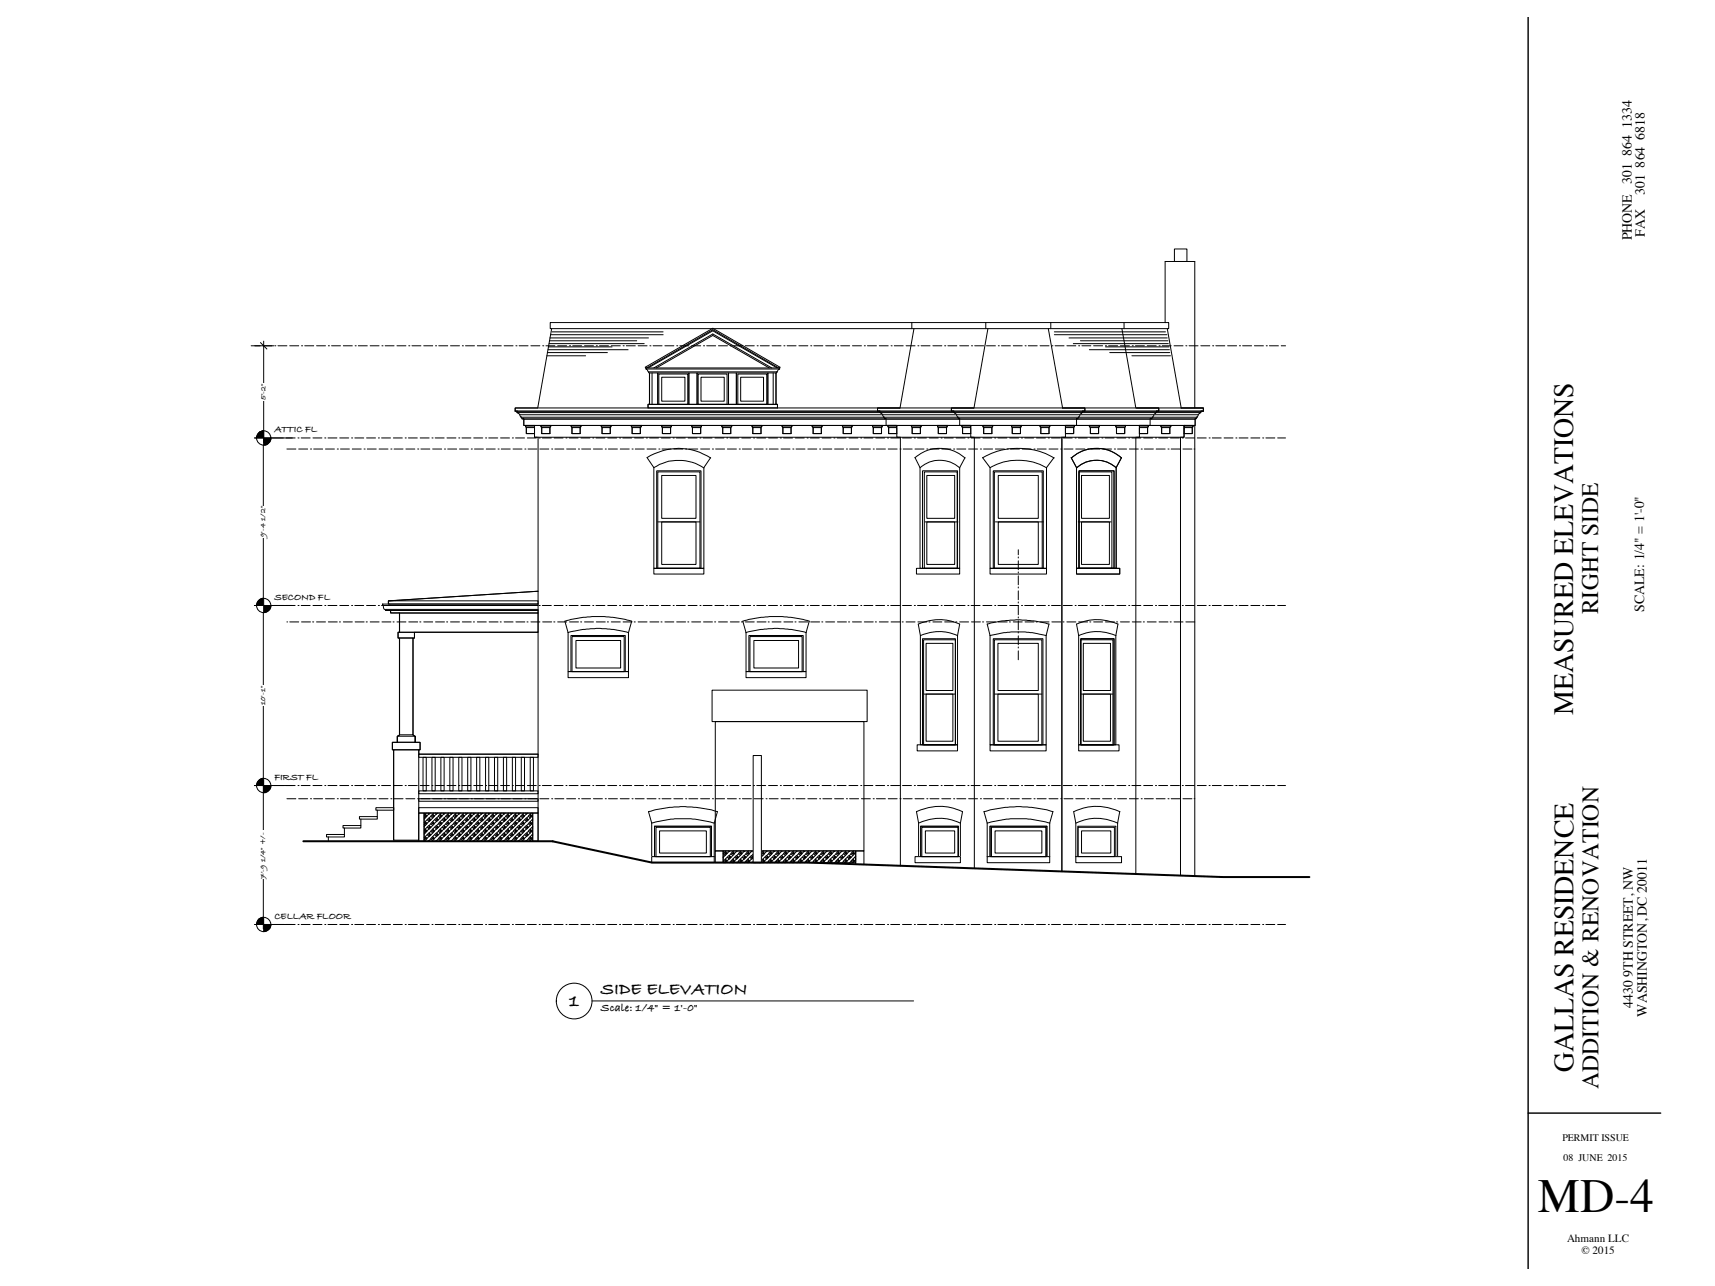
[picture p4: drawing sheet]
<svg xmlns="http://www.w3.org/2000/svg" width="610mm" height="457mm" viewBox="0 0 610 457" stroke-linecap="round" stroke-linejoin="round" font-family="sans-serif">
<defs><g id="words">
<text font-size="16.9" x="546.6" y="431">MD-4</text>
<g font-size="9.9">
<text x="559.2" y="254.1" transform="rotate(-90 559.2 254.1)">MEASURED ELEVATIONS</text>
<text x="559.3" y="381.3" transform="rotate(-90 559.3 381.3)">GALLAS RESIDENCE</text>
</g>
<g font-size="8.4">
<text x="568.1" y="218.4" transform="rotate(-90 568.1 218.4)">RIGHT SIDE</text>
<text x="568.2" y="387.2" transform="rotate(-90 568.2 387.2)">ADDITION &amp; RENOVATION</text>
</g>
<text font-size="7" x="202.3" y="357.5">1</text>
<text font-size="6.3" x="213.6" y="353.4">SIDE ELEVATION</text>
<g font-size="5">
<text x="580" y="45.6" transform="rotate(-90 580 45.6)">1334</text>
<text x="584.7" y="49.7" transform="rotate(-90 584.7 49.7)">6818</text>
<text x="580" y="55.4" transform="rotate(-90 580 55.4)">864</text>
<text x="584.7" y="59.6" transform="rotate(-90 584.7 59.6)">864</text>
<text x="580" y="65.3" transform="rotate(-90 580 65.3)">301</text>
<text x="584.7" y="69.3" transform="rotate(-90 584.7 69.3)">301</text>
<text x="580" y="85.5" transform="rotate(-90 580 85.5)">PHONE</text>
<text x="584.7" y="84.2" transform="rotate(-90 584.7 84.2)">FAX</text>
<text x="584.5" y="217.6" transform="rotate(-90 584.5 217.6)">SCALE: 1/4&quot; = 1'-0&quot;</text>
<text x="580.4" y="347.2" transform="rotate(-90 580.4 347.2)">9TH STREET, NW</text>
<text x="580.4" y="358.4" transform="rotate(-90 580.4 358.4)">4430</text>
<text x="585.3" y="361.4" transform="rotate(-90 585.3 361.4)">WASHINGTON, DC 20011</text>
</g>
<text font-size="4.2" x="213.6" y="359.4">Scale: 1/4&quot; = 1'-‐0&quot;</text>
<g font-size="3.9">
<text x="557" y="441.7">Ahmann LLC</text>
<text x="562.1" y="445.8">© 2015</text>
</g>
<g font-size="3.6">
<text x="97.5" y="153.7">ATTIC FL</text>
<text x="97.5" y="213.2">SECOND FL</text>
<text x="97.5" y="277.2">FIRSTFL</text>
<text x="97.5" y="326.6">CELLAR FLOOR</text>
<text x="555.4" y="405.8">PERMIT ISSUE</text>
<text x="555.8" y="412.9">08 JUNE 2015</text>
</g>
<g font-size="2.8">
<text x="94.4" y="142.2" transform="rotate(-90 94.4 142.2)">5'-‐2&quot;</text>
<text x="94.2" y="185.3" transform="rotate(-90 94.2 185.3)">1/2&quot;</text>
<text x="94.2" y="190.9" transform="rotate(-90 94.2 190.9)">9'-‐4</text>
<text x="94.2" y="250.7" transform="rotate(-90 94.2 250.7)">10'-‐1&quot;</text>
<text x="94.2" y="312.4" transform="rotate(-90 94.2 312.4)">7'-‐91/4&quot; +/-‐</text>
</g>
</g></defs>
<path d="M543.2 6.3v444.6M543.2 395.7h47.1" fill="none" stroke="#000" stroke-width=".51"/>
<g fill="none" stroke="#000" stroke-width=".36">
<path d="M210.4 355.9h114.3"/>
<circle cx="204.1" cy="355.9" r="6.4"/>
</g>
<path d="M257 302.5h47.2v4.2h-47.2z" fill-rule="evenodd" fill="#fff"/>
<g fill="none" stroke="#000" stroke-width=".36">
<path d="M257 302.5h47.2v4.2h-47.2zM257 304.7l.2 .1M257.2 303.5l.6 .7M257.2 306.2l.5 .5M257.6 306.1h.1M257.6 303.4h.1M257.8 306.3h.1M257.8 303.7h.1M257.8 305.8h.1M257.8 303.1h.1M257.8 306.1h.1M257.8 303.4h.1"/>
<path d="M257.8 305.4l.6 .7 .7-.7M257.8 302.8l.6 .6M258.1 306.1h.1M258.1 303.4h.1M258.1 302.5l-1.1 1M258.4 306.2l-.5 .5M259 304.8h.1M259 302.5l.3 .1M259.1 302.8l-2.1 2M259.1 304.2l-2.1 2M259.2 305.1h.1M259.2 304.5h.1"/>
<path d="M259.2 304.8h.1M259.3 306.7l.5-.5 .6 .5M259.5 304.8h.1M260.2 306.1h.1M260.2 303.4h.1M260.5 306.3h.1M260.5 303.7h.1M260.5 305.8h.1M260.5 303.1h.1M260.5 306.1h.1M260.5 303.4h.1M260.5 304.2l-.7-.7-.6 .7 .6 .6"/>
<path d="M260.5 305.4l.6 .7 .6-.7M260.5 302.8l.6 .6 .6-.6M260.7 306.1h.2M260.7 303.4h.2M260.7 302.5l-.9 .9M261.1 303.5l-1.9 1.9-.6-.6M261.1 306.2l-.5 .5M261.6 304.8h.1M261.6 302.5l.4 .1M261.7 304.2l-1.9 1.9M261.9 305.1h.1M261.9 304.5h.1"/>
<path d="M261.9 304.8h.1M262 306.7l.5-.5 .5 .5M262.1 304.8h.1M262.9 306.1h.1M262.9 303.4h.1M263.1 306.3h.1M263.1 303.7h.1M263.1 305.8h.1M263.1 303.1h.1M263.1 306.1h.1M263.1 303.4h.1M263.1 304.2l-.6-.7-.6 .7 .6 .6"/>
<path d="M263.1 305.4l.7 .7 .6-.7M263.1 302.8l.7 .6 .6-.6M263.4 306.1h.1M263.4 303.4h.1M263.4 302.5l-.9 .9M263.8 303.5l-1.9 1.9-.7-.6M263.8 306.2l-.5 .5M264.3 304.8h.1M264.3 302.5l.4 .1M264.4 304.2l-1.9 1.9M264.5 305.1h.1M264.5 304.5h.1"/>
<path d="M264.5 304.8h.1M264.7 306.7l.5-.5 .5 .5M264.8 304.8h.1M265.6 306.1h.1M265.6 303.4h.1M265.8 306.3h.1M265.8 303.7h.1M265.8 305.8h.1M265.8 303.1h.1M265.8 306.1h.1M265.8 303.4h.1M265.8 304.2l-.6-.7-.7 .7 .7 .6"/>
<path d="M265.8 305.4l.6 .7 .7-.7M265.8 302.8l.6 .6 .7-.6M266.1 306.1h.1M266.1 303.4h.1M266.1 302.5l-.9 .9M266.4 303.5l-1.9 1.9-.6-.6M266.4 306.2l-.5 .5M267 304.8h.1M267 302.5l.3 .1M267.1 304.2l-1.9 1.9M267.2 305.1h.1M267.2 304.5h.1"/>
<path d="M267.2 304.8h.1M267.3 306.7l.5-.5 .6 .5M267.5 304.8h.1M268.2 306.1h.1M268.2 303.4h.1M268.5 306.3h.1M268.5 303.7h.1M268.5 305.8h.1M268.5 303.1h.1M268.5 306.1h.1M268.5 303.4h.1M268.5 304.2l-.7-.7-.6 .7 .6 .6"/>
<path d="M268.5 305.4l.6 .7 .6-.7M268.5 302.8l.6 .6 .6-.6M268.7 306.1h.2M268.7 303.4h.2M268.7 302.5l-.9 .9M269.1 303.5l-1.9 1.9-.6-.6M269.1 306.2l-.5 .5M269.6 304.8h.1M269.6 302.5l.4 .1M269.7 304.2l-1.9 1.9M269.9 305.1h.1M269.9 304.5h.1"/>
<path d="M269.9 304.8h.1M270 306.7l.5-.5 .5 .5M270.1 304.8h.1M270.9 306.1h.1M270.9 303.4h.1M271.1 306.3h.1M271.1 303.7h.1M271.1 305.8h.1M271.1 303.1h.1M271.1 306.1h.1M271.1 303.4h.1M271.1 304.2l-.6-.7-.6 .7 .6 .6"/>
<path d="M271.1 305.4l.7 .7 .6-.7M271.1 302.8l.7 .6 .6-.6M271.4 306.1h.1M271.4 303.4h.1M271.4 302.5l-.9 .9M271.8 303.5l-1.9 1.9-.7-.6M271.8 306.2l-.5 .5M272.3 304.8h.1M272.3 302.5l.4 .1M272.4 304.2l-1.9 1.9M272.5 305.1h.1M272.5 304.5h.1"/>
<path d="M272.5 304.8h.1M272.7 306.7l.5-.5 .5 .5M272.8 304.8h.1M273.6 306.1h.1M273.6 303.4h.1M273.8 306.3h.1M273.8 303.7h.1M273.8 305.8h.1M273.8 303.1h.1M273.8 306.1h.1M273.8 303.4h.1M273.8 304.2l-.6-.7-.7 .7 .7 .6"/>
<path d="M273.8 305.4l.6 .7 .7-.7M273.8 302.8l.6 .6 .7-.6M274.1 306.1h.1M274.1 303.4h.1M274.1 302.5l-.9 .9M274.4 303.5l-1.9 1.9-.6-.6M274.4 306.2l-.5 .5M275 304.8h.1M275 302.5l.3 .1M275.1 304.2l-1.9 1.9M275.2 305.1h.1M275.2 304.5h.1"/>
<path d="M275.2 304.8h.1M275.3 306.7l.5-.5 .6 .5M275.5 304.8h.1M276.2 306.1h.1M276.2 303.4h.1M276.5 306.3h.1M276.5 303.7h.1M276.5 305.8h.1M276.5 303.1h.1M276.5 306.1h.1M276.5 303.4h.1M276.5 304.2l-.7-.7-.6 .7 .6 .6"/>
<path d="M276.5 305.4l.6 .7 .6-.7M276.5 302.8l.6 .6 .6-.6M276.7 306.1h.2M276.7 303.4h.2M276.7 302.5l-.9 .9M277.1 303.5l-1.9 1.9-.6-.6M277.1 306.2l-.5 .5M277.6 304.8h.1M277.6 302.5l.4 .1M277.7 304.2l-1.9 1.9M277.9 305.1h.1M277.9 304.5h.1"/>
<path d="M277.9 304.8h.1M278 306.7l.5-.5 .5 .5M278.1 304.8h.1M278.9 306.1h.1M278.9 303.4h.1M279.1 306.3h.1M279.1 303.7h.1M279.1 305.8h.1M279.1 303.1h.1M279.1 306.1h.1M279.1 303.4h.1M279.1 304.2l-.6-.7-.6 .7 .6 .6"/>
<path d="M279.1 305.4l.7 .7 .6-.7M279.1 302.8l.7 .6 .6-.6M279.4 306.1h.1M279.4 303.4h.1M279.4 302.5l-.9 .9M279.8 303.5l-1.9 1.9-.7-.6M279.8 306.2l-.5 .5M280.3 304.8h.1M280.3 302.5l.4 .1M280.4 304.2l-1.9 1.9M280.5 305.1h.1M280.5 304.5h.1"/>
<path d="M280.5 304.8h.1M280.7 306.7l.5-.5 .5 .5M280.8 304.8h.1M281.6 306.1h.1M281.6 303.4h.1M281.8 306.3h.1M281.8 303.7h.1M281.8 305.8h.1M281.8 303.1h.1M281.8 306.1h.1M281.8 303.4h.1M281.8 304.2l-.6-.7-.7 .7 .7 .6"/>
<path d="M281.8 302.8l.6 .6 .7-.6M281.8 305.4l.6 .7 .7-.7M282.1 306.1h.1M282.1 303.4h.1M282.1 302.5l-.9 .9M282.4 303.5l-1.9 1.9-.6-.6M282.4 306.2l-.5 .5M283 304.8h.1M283 302.5l.3 .1M283.1 304.2l-1.9 1.9M283.2 305.1h.1M283.2 304.5h.1"/>
<path d="M283.2 304.8h.1M283.3 306.7l.5-.5 .6 .5M283.5 304.8h.1M284.2 306.1h.1M284.2 303.4h.1M284.5 306.3h.1M284.5 303.7h.1M284.5 305.8h.1M284.5 303.1h.1M284.5 306.1h.1M284.5 303.4h.1M284.5 304.2l-.7-.7-.6 .7 .6 .6"/>
<path d="M284.5 305.4l.6 .7 .7-.7M284.5 302.8l.6 .6 .7-.6M284.7 306.1h.2M284.7 303.4h.2M284.7 302.5l-.9 .9M285.1 303.5l-1.9 1.9-.6-.6M285.1 306.2l-.5 .5M285.6 304.8h.1M285.6 302.5l.4 .1M285.8 304.2l-2 1.9M285.9 305.1h.1M285.9 304.5h.1"/>
<path d="M285.9 304.8h.1M286 306.7l.5-.5 .5 .5M286.1 304.8h.1M286.9 306.1h.1M286.9 303.4h.1M287.1 306.3h.1M287.1 303.7h.1M287.1 305.8h.1M287.1 303.1h.1M287.1 306.1h.1M287.1 303.4h.1M287.1 304.2l-.6-.7-.6 .7 .6 .6"/>
<path d="M287.1 305.4l.7 .7 .6-.7M287.1 302.8l.7 .6 .6-.6M287.4 306.1h.1M287.4 303.4h.1M287.4 302.5l-.9 .9M287.8 303.5l-1.9 1.9-.7-.6M287.8 306.2l-.5 .5M288.3 304.8h.1M288.3 302.5l.4 .1M288.4 304.2l-1.9 1.9M288.5 305.1h.1M288.5 304.5h.1"/>
<path d="M288.5 304.8h.1M288.7 306.7l.5-.5 .5 .5M288.8 304.8h.1M289.6 306.1h.1M289.6 303.4h.1M289.8 306.3h.1M289.8 303.7h.1M289.8 305.8h.1M289.8 303.1h.1M289.8 306.1h.1M289.8 303.4h.1M289.8 304.2l-.6-.7-.7 .7 .7 .6"/>
<path d="M289.8 305.4l.6 .7 .7-.7M289.8 302.8l.6 .6 .7-.6M290.1 306.1h.1M290.1 303.4h.1M290.1 302.5l-.9 .9M290.4 303.5l-1.9 1.9-.6-.6M290.4 306.2l-.5 .5M291 304.8h.1M291 302.5l.3 .1M291.1 304.2l-1.9 1.9M291.2 305.1h.1M291.2 304.5h.1"/>
<path d="M291.2 304.8h.1M291.3 306.7l.5-.5 .6 .5M291.5 304.8h.1M292.2 306.1h.1M292.2 303.4h.1M292.5 306.3h.1M292.5 303.7h.1M292.5 305.8h.1M292.5 303.1h.1M292.5 306.1h.1M292.5 303.4h.1M292.5 304.2l-.7-.7-.6 .7 .6 .6"/>
<path d="M292.5 305.4l.6 .7 .7-.7M292.5 302.8l.6 .6 .7-.6M292.7 306.1h.2M292.7 303.4h.2M292.7 302.5l-.9 .9M293.1 303.5l-1.9 1.9-.6-.6M293.1 306.2l-.5 .5M293.6 304.8h.1M293.6 302.5l.4 .1M293.8 304.2l-2 1.9M293.9 305.1h.1M293.9 304.5h.1"/>
<path d="M293.9 304.8h.1M294 306.7l.5-.5 .5 .5M294.1 304.8h.1M294.9 306.1h.1M294.9 303.4h.1M295.1 306.3h.1M295.1 303.7h.1M295.1 305.8h.1M295.1 303.1h.1M295.1 306.1h.1M295.1 303.4h.1M295.1 304.2l-.6-.7-.6 .7 .6 .6"/>
<path d="M295.1 305.4l.7 .7 .6-.7M295.1 302.8l.7 .6 .6-.6M295.4 306.1h.1M295.4 303.4h.1M295.4 302.5l-.9 .9M295.8 303.5l-1.9 1.9-.7-.6M295.8 306.2l-.5 .5M296.3 304.8h.1M296.3 302.5l.4 .1M296.4 304.2l-1.9 1.9M296.5 305.1h.1M296.5 304.5h.1"/>
<path d="M296.5 304.8h.1M296.7 306.7l.5-.5 .5 .5M296.8 304.8h.1M297.6 306.1h.1M297.6 303.4h.1M297.8 306.3h.1M297.8 303.7h.1M297.8 305.8h.1M297.8 303.1h.1M297.8 306.1h.1M297.8 303.4h.1M297.8 304.2l-.6-.7-.7 .7 .7 .6"/>
<path d="M297.8 305.4l.7 .7 .6-.7M297.8 302.8l.7 .6 .6-.6M298.1 306.1h.1M298.1 303.4h.1M298.1 302.5l-.9 .9M298.5 303.5l-2 1.9-.6-.6M298.5 306.2l-.6 .5M299 304.8h.1M299 302.5l.3 .1M299.1 304.2l-1.9 1.9M299.2 305.1h.1M299.2 304.5h.1"/>
<path d="M299.2 304.8h.1M299.3 306.7l.5-.5 .6 .5M299.5 304.8h.1M300.2 306.1h.1M300.2 303.4h.1M300.5 306.3h.1M300.5 303.7h.1M300.5 305.8h.1M300.5 303.1h.1M300.5 306.1h.1M300.5 303.4h.1M300.5 304.2l-.7-.7-.6 .7 .6 .6"/>
<path d="M300.5 305.4l.6 .7 .7-.7M300.5 302.8l.6 .6 .7-.6M300.7 306.1h.2M300.7 303.4h.2M300.7 302.5l-.9 .9M301.1 303.5l-1.9 1.9-.6-.6M301.1 306.2l-.5 .5M301.6 304.8h.1M301.6 302.5l.4 .1M301.8 304.2l-2 1.9M301.9 305.1h.1M301.9 304.5h.1"/>
<path d="M301.9 304.8h.1M302 306.7l.5-.5 .5 .5M302.1 304.8h.1M302.9 306.1h.1M302.9 303.4h.1M303.1 306.3h.1M303.1 303.7h.1M303.1 305.8h.1M303.1 303.1h.1M303.1 306.1h.1M303.1 303.4h.1M303.1 304.2l-.6-.7-.6 .7 .6 .6"/>
<path d="M303.1 305.4l.7 .7 .4-.4M303.1 302.8l.7 .6 .4-.4M303.4 306.1h.1M303.4 303.4h.1M303.4 302.5l-.9 .9M303.8 304.8l.4 .4M303.8 303.5l-1.9 1.9-.7-.6M303.8 306.2l-.5 .5M304.2 304.4l-1.7 1.7"/>
</g>
<path d="M150.7 289.1h38.7v10h-38.7z" fill-rule="evenodd" fill="#fff"/>
<g fill="none" stroke="#000" stroke-width=".36">
<path d="M97.5 155.7h3.2M101.7 155.7h3.2M102 159.6h3.2M105.9 155.7h.4M106.2 159.6h3.1M107.1 155.7h3.1M110.4 159.6h.3M111.3 155.7h3.1M111.5 159.6h3.2M115.4 155.7h.4M115.7 159.6h3.2M116.6 155.7h3.2"/>
<path d="M119.9 159.6h.4M120.8 155.7h3.2M121 159.6h3.2M125 155.7h.3M125.2 159.6h3.2M126.1 155.7h3.2M129.4 159.6h.4M130.3 155.7h3.2M130.6 159.6h3.1M134.5 155.7h.4M134.7 159.6h3.2M135.6 155.7h3.2"/>
<path d="M138.9 159.6h.4M139.8 155.7h3.2M140.1 159.6h3.2M144 155.7h.4M144.3 159.6h3.1M145.2 155.7h3.1M148.5 159.6h.3M149.4 155.7h3.1M149.6 159.6h3.2M153.5 155.7h.4M153.8 159.6h3.2M154.7 155.7h3.2"/>
<path d="M158 159.6h.4M158.9 155.7h3.2M159.1 159.6h3.2M163.1 155.7h.3M163.3 159.6h3.2M164.2 155.7h3.2M167.5 159.6h.4M168.4 155.7h3.2M168.7 159.6h3.1M172.6 155.7h.4M172.8 159.6h3.2M173.7 155.7h3.2"/>
<path d="M177 159.6h.4M177.9 155.7h3.2M178.2 159.6h3.2M182.1 155.7h.4M182.4 159.6h3.1M183.3 155.7h3.1M186.6 159.6h.3M187.5 155.7h3.1M187.7 159.6h3.2M191.6 155.7h.4M191.9 159.6h3.2M192.8 155.7h3.2"/>
<path d="M196.1 159.6h.4M197 155.7h3.2M197.2 159.6h3.2M201.2 155.7h.3M201.4 159.6h3.2M202.3 155.7h3.2M205.6 159.6h.4M206.5 155.7h3.2M206.8 159.6h3.1M210.7 155.7h.4M210.9 159.6h3.2M211.8 155.7h3.2"/>
<path d="M215.1 159.6h.4M216 155.7h3.2M216.3 159.6h3.2M220.2 155.7h.4M220.5 159.6h3.1M221.4 155.7h3.1M224.7 159.6h.3M225.6 155.7h3.1M225.8 159.6h3.2M229.7 155.7h.4M230 159.6h3.2M230.9 155.7h3.2"/>
<path d="M234.2 159.6h.4M235.1 155.7h3.2M235.3 159.6h3.2M239.3 155.7h.3M239.5 159.6h3.2M240.4 155.7h3.2M243.7 159.6h.4M244.6 155.7h3.2M244.9 159.6h3.1M248.8 155.7h.4M249 159.6h3.2M249.9 155.7h3.2"/>
<path d="M253.2 159.6h.4M254.1 155.7h3.2M254.4 159.6h3.2M258.3 155.7h.4M258.6 159.6h3.1M259.5 155.7h3.1M262.8 159.6h.3M263.7 155.7h3.1M263.9 159.6h3.2M267.8 155.7h.4M268.1 159.6h3.2M269 155.7h3.2"/>
<path d="M272.3 159.6h.4M273.2 155.7h3.2M273.4 159.6h3.2M277.4 155.7h.3M277.6 159.6h3.2M278.5 155.7h3.2M281.8 159.6h.4M282.7 155.7h3.2M283 159.6h3.1M286.9 155.7h.4M287.1 159.6h3.2M288 155.7h3.2"/>
<path d="M291.3 159.6h.4M292.2 155.7h3.2M292.5 159.6h3.2M296.4 155.7h.4M296.7 159.6h3.1M297.6 155.7h3.1M300.9 159.6h.3M301.8 155.7h3.1M302 159.6h3.2M305.9 155.7h.4M306.2 159.6h3.2M307.1 155.7h3.2"/>
<path d="M310.4 159.6h.4M311.3 155.7h3.2M311.5 159.6h3.2M315.5 155.7h.3M315.7 159.6h3.2M316.6 155.7h3.2M319.9 159.6h.4M320.8 155.7h3.2M321.1 159.6h3.1M325 155.7h.4M325.2 159.6h3.2M326.1 155.7h3.2"/>
<path d="M329.4 159.6h.4M330.3 155.7h3.2M330.6 159.6h3.2M334.5 155.7h.4M334.8 159.6h3.1M335.7 155.7h3.1M339 159.6h.3M339.9 155.7h3.1M340.1 159.6h3.2M344 155.7h.4M344.3 159.6h3.2M345.2 155.7h3.2"/>
<path d="M348.5 159.6h.4M349.4 155.7h3.2M349.6 159.6h3.2M353.6 155.7h.3M353.8 159.6h3.2M354.7 155.7h3.2M358 159.6h.4M358.9 155.7h3.2M359.2 159.6h3.1M363.1 155.7h.4M363.3 159.6h3.2M364.2 155.7h3.2"/>
<path d="M367.5 159.6h.4M368.4 155.7h3.2M368.7 159.6h3.2M372.6 155.7h.4M372.9 159.6h3.1M373.8 155.7h3.1M377.1 159.6h.3M378 155.7h3.1M378.2 159.6h3.2M382.1 155.7h.4M382.4 159.6h3.2M383.3 155.7h3.2"/>
<path d="M386.6 159.6h.4M387.5 155.7h3.2M387.7 159.6h3.2M391.7 155.7h.3M391.9 159.6h3.2M392.8 155.7h3.2M396.1 159.6h.4M397 155.7h3.2M397.3 159.6h3.1M401.2 155.7h.4M401.4 159.6h3.2M402.3 155.7h3.2"/>
<path d="M405.6 159.6h.4M406.5 155.7h3.2M406.8 159.6h3.2M410.7 155.7h.4M411 159.6h3.1M411.9 155.7h3.1M415.2 159.6h.3M416.1 155.7h3.1M416.3 159.6h3.2M420.2 155.7h.4M420.5 159.6h3.2M421.4 155.7h3.2"/>
<path d="M424.4 159.6h.3M425.6 155.7h3.2M429.8 155.7h.3M430.9 155.7h3.2M435.1 155.7h3.2M439.3 155.7h.4M440.4 155.7h3.2M444.6 155.7h3.2M448.8 155.7h.4M450 155.7h3.1M454.2 155.7h2.7M90.4 215.3h5.6"/>
<path d="M92.5 214.1l2.2 2.3M93.6 213.6v67.2M97.5 215.3h3.2M101.7 215.3h3.2M105.9 215.3h.4M107.1 215.3h3.1M111.3 215.3h3.1M115.4 215.3h.4M116.6 215.3h3.2M120.8 215.3h3.2M125 215.3h.3M126.1 215.3h3.2"/>
<path d="M130.3 215.3h3.2M134.5 215.3h.4M135.6 215.3h3.2M139.8 215.3h3.2M144 215.3h.4M145.2 215.3h3.1M149.4 215.3h3.1M153.5 215.3h.4M154.7 215.3h3.2M158.9 215.3h3.2M163.1 215.3h.3M164.2 215.3h3.2"/>
<path d="M168.4 215.3h3.2M172.6 215.3h.4M173.7 215.3h3.2M177.9 215.3h3.2M182.1 215.3h.4M183.3 215.3h3.1M187.5 215.3h3.1M191.6 215.3h.4M192.8 215.3h3.2M197 215.3h3.2M201.2 215.3h.3M202.3 215.3h3.2"/>
<path d="M206.5 215.3h3.2M210.7 215.3h.4M211.8 215.3h3.2M216 215.3h3.2M220.2 215.3h.4M221.4 215.3h3.1M225.6 215.3h3.1M229.7 215.3h.4M230.9 215.3h3.2M235.1 215.3h3.2M239.3 215.3h.3M240.4 215.3h3.2"/>
<path d="M244.6 215.3h3.2M248.8 215.3h.4M249.9 215.3h3.2M254.1 215.3h3.2M258.3 215.3h.4M259.5 215.3h3.1M263.7 215.3h3.1M267.8 215.3h.4M269 215.3h3.2M273.2 215.3h3.2M277.4 215.3h.3M278.5 215.3h3.2"/>
<path d="M282.7 215.3h3.2M286.9 215.3h.4M288 215.3h3.2M292.2 215.3h3.2M296.4 215.3h.4M297.6 215.3h3.1M301.8 215.3h3.1M305.9 215.3h.4M307.1 215.3h3.2M311.3 215.3h3.2M315.5 215.3h.3M316.6 215.3h3.2"/>
<path d="M320.8 215.3h3.2M325 215.3h.4M326.1 215.3h3.2M330.3 215.3h3.2M334.5 215.3h.4M335.7 215.3h3.1M339.9 215.3h3.1M344 215.3h.4M345.2 215.3h3.2M349.4 215.3h3.2M353.6 215.3h.3M354.7 215.3h3.2"/>
<path d="M358.9 215.3h3.2M363.1 215.3h.4M364.2 215.3h3.2M368.4 215.3h3.2M372.6 215.3h.4M373.8 215.3h3.1M378 215.3h3.1M382.1 215.3h.4M383.3 215.3h3.2M387.5 215.3h3.2M391.7 215.3h.3M392.8 215.3h3.2"/>
<path d="M397 215.3h3.2M401.2 215.3h.4M402.3 215.3h3.2M406.5 215.3h3.2M410.7 215.3h.4M411.9 215.3h3.1M416.1 215.3h3.1M420.2 215.3h.4M421.4 215.3h3.2M425.6 215.3h3.2M429.8 215.3h.3M430.9 215.3h3.2"/>
<path d="M435.1 215.3h3.2M439.3 215.3h.4M440.4 215.3h3.2M444.6 215.3h3.2M448.8 215.3h.4M450 215.3h3.1M454.2 215.3h2.7M90.4 279.3h5.6M92.5 278.1l2.2 2.3M150.7 289.1h38.7v10h-38.7zM150.7 290.4l.4 .4M150.7 293.1l.4 .4"/>
<path d="M150.7 295.8l.4 .4M150.7 298.5l.4 .3M150.9 298.1h.1M150.9 295.4h.1M150.9 292.7h.1M150.9 290.1h.1M151.1 298.3h.1M151.1 295.7h.1M151.1 293h.1M151.1 290.3h.1M151.1 297.8h.1M151.1 295.1h.1"/>
<path d="M151.1 292.5h.1M151.1 289.8h.1M151.1 298.1h.1M151.1 295.4h.1M151.1 292.7h.1M151.1 290.1h.1M151.1 297.4l.7 .7 .6-.7M151.1 294.8l.7 .6 .6-.6M151.1 292.1l.7 .6 .6-.6M151.1 289.4l.7 .7 .6-.7M151.4 298.1h.1M151.4 295.4h.1"/>
<path d="M151.4 292.7h.1M151.4 290.1h.1M151.5 289.1l-.8 .7M151.8 298.2l-.9 .9M151.8 295.5l-1.1 1M151.8 292.9l-1.1 1M151.8 290.2l-1.1 1M152.1 289.1l.4 .3 .4-.3M152.3 296.8h.1M152.3 294.1h.1M152.3 291.5h.1M152.4 298.8l-.3 .3"/>
<path d="M152.4 296.2l-1.7 1.6M152.4 293.5l-1.7 1.6M152.4 290.8l-1.7 1.7M152.5 297.1h.1M152.5 294.4h.1M152.5 291.7h.1M152.5 296.5h.1M152.5 293.9h.1M152.5 291.2h.1M152.5 296.8h.1M152.5 294.1h.1M152.5 291.5h.1"/>
<path d="M152.8 296.8h.1M152.8 294.1h.1M152.8 291.5h.1M153.5 298.1h.1M153.5 295.4h.1M153.5 292.7h.1M153.5 290.1h.1M153.8 298.3h.1M153.8 295.7h.1M153.8 293h.1M153.8 290.3h.1M153.8 297.8h.1"/>
<path d="M153.8 295.1h.1M153.8 292.5h.1M153.8 289.8h.1M153.8 298.1h.1M153.8 295.4h.1M153.8 292.7h.1M153.8 290.1h.1M153.8 298.8l-.6-.6-.7 .6 .3 .3M153.8 296.2l-.6-.7-.7 .7 .7 .6M153.8 297.4l.6 .7 .7-.7M153.8 293.5l-.6-.6-.7 .6 .7 .6M153.8 294.8l.6 .6 .7-.6"/>
<path d="M153.8 290.8l-.6-.6-.7 .6 .7 .7M153.8 292.1l.6 .6 .7-.6M153.8 289.4l.6 .7 .7-.7M154.1 298.1h.1M154.1 295.4h.1M154.1 292.7h.1M154.1 290.1h.1M154.2 289.1l-1 1M154.4 290.2l-1.9 1.9-.6-.6M154.4 292.9l-1.9 1.9-.6-.7M154.4 295.5l-1.9 1.9-.6-.6M154.4 298.2l-.9 .9"/>
<path d="M154.8 289.1l.4 .3 .4-.3M154.9 296.8h.1M154.9 294.1h.1M154.9 291.5h.1M155.1 298.8l-.3 .3M155.1 296.2l-1.9 1.9M155.1 293.5l-1.9 1.9M155.1 290.8l-1.9 1.9M155.2 297.1h.1M155.2 294.4h.1M155.2 291.7h.1M155.2 296.5h.1"/>
<path d="M155.2 293.9h.1M155.2 291.2h.1M155.2 296.8h.1M155.2 294.1h.1M155.2 291.5h.1M155.4 296.8h.1M155.4 294.1h.1M155.4 291.5h.1M156.2 298.1h.1M156.2 295.4h.1M156.2 292.7h.1M156.2 290.1h.1"/>
<path d="M156.5 298.3h.1M156.5 295.7h.1M156.5 293h.1M156.5 290.3h.1M156.5 297.8h.1M156.5 295.1h.1M156.5 292.5h.1M156.5 289.8h.1M156.5 298.1h.1M156.5 295.4h.1M156.5 292.7h.1M156.5 290.1h.1"/>
<path d="M156.5 298.8l-.7-.6-.6 .6 .2 .3M156.5 296.2l-.7-.7-.6 .7 .6 .6M156.5 297.4l.6 .7 .6-.7M156.5 293.5l-.7-.6-.6 .6 .6 .6M156.5 294.8l.6 .6 .6-.6M156.5 290.8l-.7-.6-.6 .6 .6 .7M156.5 292.1l.6 .6 .6-.6M156.5 289.4l.6 .7 .6-.7M156.7 298.1h.1M156.7 295.4h.1M156.7 292.7h.1M156.7 290.1h.1"/>
<path d="M156.8 289.1l-1 1M157.1 290.2l-1.9 1.9-.6-.6M157.1 292.9l-1.9 1.9-.6-.7M157.1 295.5l-1.9 1.9-.6-.6M157.1 298.2l-.9 .9M157.5 289.1l.4 .3 .3-.3M157.6 296.8h.1M157.6 294.1h.1M157.6 291.5h.1M157.7 298.8l-.2 .3M157.7 296.2l-1.9 1.9M157.7 293.5l-1.9 1.9"/>
<path d="M157.7 290.8l-1.9 1.9M157.9 297.1h.1M157.9 294.4h.1M157.9 291.7h.1M157.9 296.5h.1M157.9 293.9h.1M157.9 291.2h.1M157.9 296.8h.1M157.9 294.1h.1M157.9 291.5h.1M158.1 296.8h.1M158.1 294.1h.1"/>
<path d="M158.1 291.5h.1M158.9 298.1h.1M158.9 295.4h.1M158.9 292.7h.1M158.9 290.1h.1M159.1 298.3h.1M159.1 295.7h.1M159.1 293h.1M159.1 290.3h.1M159.1 297.8h.1M159.1 295.1h.1M159.1 292.5h.1"/>
<path d="M159.1 289.8h.1M159.1 298.1h.1M159.1 295.4h.1M159.1 292.7h.1M159.1 290.1h.1M159.1 298.8l-.6-.6-.6 .6 .2 .3M159.1 296.2l-.6-.7-.6 .7 .6 .6M159.1 297.4l.7 .7 .6-.7M159.1 293.5l-.6-.6-.6 .6 .6 .6M159.1 294.8l.7 .6 .6-.6M159.1 290.8l-.6-.6-.6 .6 .6 .7M159.1 292.1l.7 .6 .6-.6"/>
<path d="M159.1 289.4l.7 .7 .6-.7M159.4 298.1h.1M159.4 295.4h.1M159.4 292.7h.1M159.4 290.1h.1M159.5 289.1l-1 1M159.8 290.2l-1.9 1.9-.7-.6M159.8 292.9l-1.9 1.9-.7-.7M159.8 295.5l-1.9 1.9-.7-.6M159.8 298.2l-.9 .9M160.1 289.1l.4 .3 .4-.3M160.3 296.8h.1"/>
<path d="M160.3 294.1h.1M160.3 291.5h.1M160.4 298.8l-.3 .3M160.4 296.2l-1.9 1.9M160.4 293.5l-1.9 1.9M160.4 290.8l-1.9 1.9M160.5 297.1h.1M160.5 294.4h.1M160.5 291.7h.1M160.5 296.5h.1M160.5 293.9h.1M160.5 291.2h.1"/>
<path d="M160.5 296.8h.1M160.5 294.1h.1M160.5 291.5h.1M160.8 296.8h.1M160.8 294.1h.1M160.8 291.5h.1M161.5 298.1h.1M161.5 295.4h.1M161.5 292.7h.1M161.5 290.1h.1M161.8 298.3h.1M161.8 295.7h.1"/>
<path d="M161.8 293h.1M161.8 290.3h.1M161.8 297.8h.1M161.8 295.1h.1M161.8 292.5h.1M161.8 289.8h.1M161.8 298.1h.1M161.8 295.4h.1M161.8 292.7h.1M161.8 290.1h.1M161.8 298.8l-.6-.6-.7 .6 .3 .3M161.8 296.2l-.6-.7-.7 .7 .7 .6"/>
<path d="M161.8 297.4l.6 .7 .7-.7M161.8 293.5l-.6-.6-.7 .6 .7 .6M161.8 294.8l.6 .6 .7-.6M161.8 290.8l-.6-.6-.7 .6 .7 .7M161.8 292.1l.6 .6 .7-.6M161.8 289.4l.6 .7 .7-.7M162.1 298.1h.1M162.1 295.4h.1M162.1 292.7h.1M162.1 290.1h.1M162.2 289.1l-1 1M162.4 290.2l-1.9 1.9-.6-.6"/>
<path d="M162.4 292.9l-1.9 1.9-.6-.7M162.4 295.5l-1.9 1.9-.6-.6M162.4 298.2l-.9 .9M162.8 289.1l.4 .3 .4-.3M162.9 296.8h.1M162.9 294.1h.1M162.9 291.5h.1M163.1 298.8l-.3 .3M163.1 296.2l-1.9 1.9M163.1 293.5l-1.9 1.9M163.1 290.8l-1.9 1.9M163.2 297.1h.1"/>
<path d="M163.2 294.4h.1M163.2 291.7h.1M163.2 296.5h.1M163.2 293.9h.1M163.2 291.2h.1M163.2 296.8h.1M163.2 294.1h.1M163.2 291.5h.1M163.4 296.8h.1M163.4 294.1h.1M163.4 291.5h.1M164.2 298.1h.1"/>
<path d="M164.2 295.4h.1M164.2 292.7h.1M164.2 290.1h.1M164.5 298.3h.1M164.5 295.7h.1M164.5 293h.1M164.5 290.3h.1M164.5 297.8h.1M164.5 295.1h.1M164.5 292.5h.1M164.5 289.8h.1M164.5 298.1h.1"/>
<path d="M164.5 295.4h.1M164.5 292.7h.1M164.5 290.1h.1M164.5 298.8l-.7-.6-.6 .6 .2 .3M164.5 296.2l-.7-.7-.6 .7 .6 .6M164.5 297.4l.6 .7 .6-.7M164.5 293.5l-.7-.6-.6 .6 .6 .6M164.5 294.8l.6 .6 .6-.6M164.5 290.8l-.7-.6-.6 .6 .6 .7M164.5 292.1l.6 .6 .6-.6M164.5 289.4l.6 .7 .6-.7M164.7 298.1h.1"/>
<path d="M164.7 295.4h.1M164.7 292.7h.1M164.7 290.1h.1M164.8 289.1l-1 1M165.1 290.2l-1.9 1.9-.6-.6M165.1 292.9l-1.9 1.9-.6-.7M165.1 295.5l-1.9 1.9-.6-.6M165.1 298.2l-.9 .9M165.5 289.1l.4 .3 .3-.3M165.6 296.8h.1M165.6 294.1h.1M165.6 291.5h.1"/>
<path d="M165.7 298.8l-.2 .3M165.7 296.2l-1.9 1.9M165.7 293.5l-1.9 1.9M165.7 290.8l-1.9 1.9M165.9 297.1h.1M165.9 294.4h.1M165.9 291.7h.1M165.9 296.5h.1M165.9 293.9h.1M165.9 291.2h.1M165.9 296.8h.1M165.9 294.1h.1"/>
<path d="M165.9 291.5h.1M166.1 296.8h.1M166.1 294.1h.1M166.1 291.5h.1M166.9 298.1h.1M166.9 295.4h.1M166.9 292.7h.1M166.9 290.1h.1M167.1 298.3h.1M167.1 295.7h.1M167.1 293h.1M167.1 290.3h.1"/>
<path d="M167.1 297.8h.1M167.1 295.1h.1M167.1 292.5h.1M167.1 289.8h.1M167.1 298.1h.1M167.1 295.4h.1M167.1 292.7h.1M167.1 290.1h.1M167.1 298.8l-.6-.6-.6 .6 .2 .3M167.1 296.2l-.6-.7-.6 .7 .6 .6M167.1 297.4l.7 .7 .6-.7M167.1 293.5l-.6-.6-.6 .6 .6 .6"/>
<path d="M167.1 294.8l.7 .6 .6-.6M167.1 290.8l-.6-.6-.6 .6 .6 .7M167.1 292.1l.7 .6 .6-.6M167.1 289.4l.7 .7 .6-.7M167.4 298.1h.1M167.4 295.4h.1M167.4 292.7h.1M167.4 290.1h.1M167.5 289.1l-1 1M167.8 290.2l-1.9 1.9-.7-.6M167.8 292.9l-1.9 1.9-.7-.7M167.8 295.5l-1.9 1.9-.7-.6"/>
<path d="M167.8 298.2l-.9 .9M168.1 289.1l.4 .3 .4-.3M168.3 296.8h.1M168.3 294.1h.1M168.3 291.5h.1M168.4 298.8l-.3 .3M168.4 296.2l-1.9 1.9M168.4 293.5l-1.9 1.9M168.4 290.8l-1.9 1.9M168.5 297.1h.1M168.5 294.4h.1M168.5 291.7h.1"/>
<path d="M168.5 296.5h.1M168.5 293.9h.1M168.5 291.2h.1M168.5 296.8h.1M168.5 294.1h.1M168.5 291.5h.1M168.8 296.8h.1M168.8 294.1h.1M168.8 291.5h.1M169.5 298.1h.1M169.5 295.4h.1M169.5 292.7h.1"/>
<path d="M169.5 290.1h.1M169.8 298.3h.1M169.8 295.7h.1M169.8 293h.1M169.8 290.3h.1M169.8 297.8h.1M169.8 295.1h.1M169.8 292.5h.1M169.8 289.8h.1M169.8 298.1h.1M169.8 295.4h.1M169.8 292.7h.1"/>
<path d="M169.8 290.1h.1M169.8 298.8l-.6-.6-.7 .6 .3 .3M169.8 296.2l-.6-.7-.7 .7 .7 .6M169.8 297.4l.6 .7 .7-.7M169.8 293.5l-.6-.6-.7 .6 .7 .6M169.8 294.8l.6 .6 .7-.6M169.8 290.8l-.6-.6-.7 .6 .7 .7M169.8 292.1l.6 .6 .7-.6M169.8 289.4l.6 .7 .7-.7M170.1 298.1h.1M170.1 295.4h.1M170.1 292.7h.1"/>
<path d="M170.1 290.1h.1M170.2 289.1l-1 1M170.4 290.2l-1.9 1.9-.6-.6M170.4 292.9l-1.9 1.9-.6-.7M170.4 295.5l-1.9 1.9-.6-.6M170.4 298.2l-.9 .9M170.8 289.1l.4 .3 .4-.3M170.9 296.8h.1M170.9 294.1h.1M170.9 291.5h.1M171.1 298.8l-.3 .3M171.1 296.2l-1.9 1.9"/>
<path d="M171.1 293.5l-1.9 1.9M171.1 290.8l-1.9 1.9M171.2 297.1h.1M171.2 294.4h.1M171.2 291.7h.1M171.2 296.5h.1M171.2 293.9h.1M171.2 291.2h.1M171.2 296.8h.1M171.2 294.1h.1M171.2 291.5h.1M171.5 296.8h.1"/>
<path d="M171.5 294.1h.1M171.5 291.5h.1M172.2 298.1h.1M172.2 295.4h.1M172.2 292.7h.1M172.2 290.1h.1M172.5 298.3h.1M172.5 295.7h.1M172.5 293h.1M172.5 290.3h.1M172.5 297.8h.1M172.5 295.1h.1"/>
<path d="M172.5 292.5h.1M172.5 289.8h.1M172.5 298.1h.1M172.5 295.4h.1M172.5 292.7h.1M172.5 290.1h.1M172.5 298.8l-.7-.6-.6 .6 .3 .3M172.5 296.2l-.7-.7-.6 .7 .6 .6M172.5 297.4l.6 .7 .6-.7M172.5 293.5l-.7-.6-.6 .6 .6 .6M172.5 294.8l.6 .6 .6-.6M172.5 290.8l-.7-.6-.6 .6 .6 .7"/>
<path d="M172.5 292.1l.6 .6 .6-.6M172.5 289.4l.6 .7 .6-.7M172.7 298.1h.1M172.7 295.4h.1M172.7 292.7h.1M172.7 290.1h.1M172.8 289.1l-1 1M173.1 290.2l-1.9 1.9-.6-.6M173.1 292.9l-1.9 1.9-.6-.7M173.1 295.5l-1.9 1.9-.6-.6M173.1 298.2l-.9 .9M173.5 289.1l.4 .3 .3-.3"/>
<path d="M173.6 296.8h.1M173.6 294.1h.1M173.6 291.5h.1M173.7 298.8l-.2 .3M173.7 296.2l-1.9 1.9M173.7 293.5l-1.9 1.9M173.7 290.8l-1.9 1.9M173.9 297.1h.1M173.9 294.4h.1M173.9 291.7h.1M173.9 296.5h.1M173.9 293.9h.1"/>
<path d="M173.9 291.2h.1M173.9 296.8h.1M173.9 294.1h.1M173.9 291.5h.1M174.1 296.8h.1M174.1 294.1h.1M174.1 291.5h.1M174.9 298.1h.1M174.9 295.4h.1M174.9 292.7h.1M174.9 290.1h.1M175.1 298.3h.1"/>
<path d="M175.1 295.7h.1M175.1 293h.1M175.1 290.3h.1M175.1 297.8h.1M175.1 295.1h.1M175.1 292.5h.1M175.1 289.8h.1M175.1 298.1h.1M175.1 295.4h.1M175.1 292.7h.1M175.1 290.1h.1M175.1 298.8l-.6-.6-.6 .6 .2 .3"/>
<path d="M175.1 296.2l-.6-.7-.6 .7 .6 .6M175.1 297.4l.7 .7 .6-.7M175.1 293.5l-.6-.6-.6 .6 .6 .6M175.1 294.8l.7 .6 .6-.6M175.1 290.8l-.6-.6-.6 .6 .6 .7M175.1 292.1l.7 .6 .6-.6M175.1 289.4l.7 .7 .6-.7M175.4 298.1h.1M175.4 295.4h.1M175.4 292.7h.1M175.4 290.1h.1M175.5 289.1l-1 1"/>
<path d="M175.8 295.5l-1.9 1.9-.7-.6M175.8 290.2l-1.9 1.9-.7-.6M175.8 292.9l-1.9 1.9-.7-.7M175.8 298.2l-.9 .9M176.1 289.1l.4 .3 .4-.3M176.3 296.8h.1M176.3 294.1h.1M176.3 291.5h.1M176.4 298.8l-.3 .3M176.4 296.2l-1.9 1.9M176.4 293.5l-1.9 1.9M176.4 290.8l-1.9 1.9"/>
<path d="M176.5 297.1h.1M176.5 294.4h.1M176.5 291.7h.1M176.5 296.5h.1M176.5 293.9h.1M176.5 291.2h.1M176.5 296.8h.1M176.5 294.1h.1M176.5 291.5h.1M176.8 296.8h.1M176.8 294.1h.1M176.8 291.5h.1"/>
<path d="M177.5 298.1h.1M177.5 295.4h.1M177.5 292.7h.1M177.5 290.1h.1M177.8 298.3h.1M177.8 295.7h.1M177.8 293h.1M177.8 290.3h.1M177.8 297.8h.1M177.8 295.1h.1M177.8 292.5h.1M177.8 289.8h.1"/>
<path d="M177.8 298.1h.1M177.8 295.4h.1M177.8 292.7h.1M177.8 290.1h.1M177.8 298.8l-.6-.6-.7 .6 .3 .3M177.8 296.2l-.6-.7-.7 .7 .7 .6M177.8 297.4l.6 .7 .7-.7M177.8 293.5l-.6-.6-.7 .6 .7 .6M177.8 294.8l.6 .6 .7-.6M177.8 290.8l-.6-.6-.7 .6 .7 .7M177.8 292.1l.6 .6 .7-.6M177.8 289.4l.6 .7 .7-.7"/>
<path d="M178.1 298.1h.1M178.1 295.4h.1M178.1 292.7h.1M178.1 290.1h.1M178.2 289.1l-1 1M178.4 290.2l-1.9 1.9-.6-.6M178.4 292.9l-1.9 1.9-.6-.7M178.4 295.5l-1.9 1.9-.6-.6M178.4 298.2l-.9 .9M178.8 289.1l.4 .3 .4-.3M178.9 296.8h.1M178.9 294.1h.1"/>
<path d="M178.9 291.5h.1M179.1 298.8l-.3 .3M179.1 296.2l-1.9 1.9M179.1 293.5l-1.9 1.9M179.1 290.8l-1.9 1.9M179.2 297.1h.1M179.2 294.4h.1M179.2 291.7h.1M179.2 296.5h.1M179.2 293.9h.1M179.2 291.2h.1M179.2 296.8h.1"/>
<path d="M179.2 294.1h.1M179.2 291.5h.1M179.5 296.8h.1M179.5 294.1h.1M179.5 291.5h.1M180.2 298.1h.1M180.2 295.4h.1M180.2 292.7h.1M180.2 290.1h.1M180.5 298.3h.1M180.5 295.7h.1M180.5 293h.1"/>
<path d="M180.5 290.3h.1M180.5 297.8h.1M180.5 295.1h.1M180.5 292.5h.1M180.5 289.8h.1M180.5 298.1h.1M180.5 295.4h.1M180.5 292.7h.1M180.5 290.1h.1M180.5 298.8l-.7-.6-.6 .6 .3 .3M180.5 296.2l-.7-.7-.6 .7 .6 .6M180.5 297.4l.6 .7 .6-.7"/>
<path d="M180.5 293.5l-.7-.6-.6 .6 .6 .6M180.5 294.8l.6 .6 .6-.6M180.5 290.8l-.7-.6-.6 .6 .6 .7M180.5 292.1l.6 .6 .6-.6M180.5 289.4l.6 .7 .6-.7M180.7 298.1h.1M180.7 295.4h.1M180.7 292.7h.1M180.7 290.1h.1M180.8 289.1l-1 1M181.1 290.2l-1.9 1.9-.6-.6M181.1 292.9l-1.9 1.9-.6-.7"/>
<path d="M181.1 295.5l-1.9 1.9-.6-.6M181.1 298.2l-.9 .9M181.5 289.1l.4 .3 .3-.3M181.6 296.8h.1M181.6 294.1h.1M181.6 291.5h.1M181.7 298.8l-.2 .3M181.7 296.2l-1.9 1.9M181.7 293.5l-1.9 1.9M181.7 290.8l-1.9 1.9M181.9 297.1h.1M181.9 294.4h.1"/>
<path d="M181.9 291.7h.1M181.9 296.5h.1M181.9 293.9h.1M181.9 291.2h.1M181.9 296.8h.1M181.9 294.1h.1M181.9 291.5h.1M182.1 296.8h.1M182.1 294.1h.1M182.1 291.5h.1M182.9 298.1h.1M182.9 295.4h.1"/>
<path d="M182.9 292.7h.1M182.9 290.1h.1M183.1 298.3h.1M183.1 295.7h.1M183.1 293h.1M183.1 290.3h.1M183.1 297.8h.1M183.1 295.1h.1M183.1 292.5h.1M183.1 289.8h.1M183.1 298.1h.1M183.1 295.4h.1"/>
<path d="M183.1 292.7h.1M183.1 290.1h.1M183.1 298.8l-.6-.6-.6 .6 .2 .3M183.1 296.2l-.6-.7-.6 .7 .6 .6M183.1 297.4l.7 .7 .6-.7M183.1 293.5l-.6-.6-.6 .6 .6 .6M183.1 294.8l.7 .6 .6-.6M183.1 290.8l-.6-.6-.6 .6 .6 .7M183.1 292.1l.7 .6 .6-.6M183.1 289.4l.7 .7 .6-.7M183.4 298.1h.1M183.4 295.4h.1"/>
<path d="M183.4 292.7h.1M183.4 290.1h.1M183.5 289.1l-1 1M183.8 290.2l-1.9 1.9-.7-.6M183.8 292.9l-1.9 1.9-.7-.7M183.8 295.5l-1.9 1.9-.7-.6M183.8 298.2l-.9 .9M184.2 289.1l.3 .3 .4-.3M184.3 296.8h.1M184.3 294.1h.1M184.3 291.5h.1M184.4 298.8l-.2 .3"/>
<path d="M184.4 296.2l-1.9 1.9M184.4 293.5l-1.9 1.9M184.4 290.8l-1.9 1.9M184.5 297.1h.1M184.5 294.4h.1M184.5 291.7h.1M184.5 296.5h.1M184.5 293.9h.1M184.5 291.2h.1M184.5 296.8h.1M184.5 294.1h.1M184.5 291.5h.1"/>
<path d="M184.8 296.8h.1M184.8 294.1h.1M184.8 291.5h.1M185.5 298.1h.1M185.5 295.4h.1M185.5 292.7h.1M185.5 290.1h.1M185.8 298.3h.1M185.8 295.7h.1M185.8 293h.1M185.8 290.3h.1M185.8 297.8h.1"/>
<path d="M185.8 295.1h.1M185.8 292.5h.1M185.8 289.8h.1M185.8 298.1h.1M185.8 295.4h.1M185.8 292.7h.1M185.8 290.1h.1M185.8 298.8l-.6-.6-.7 .6 .3 .3M185.8 296.2l-.6-.7-.7 .7 .7 .6M185.8 297.4l.6 .7 .7-.7M185.8 293.5l-.6-.6-.7 .6 .7 .6M185.8 294.8l.6 .6 .7-.6"/>
<path d="M185.8 290.8l-.6-.6-.7 .6 .7 .7M185.8 292.1l.6 .6 .7-.6M185.8 289.4l.6 .7 .7-.7M186.1 298.1h.1M186.1 295.4h.1M186.1 292.7h.1M186.1 290.1h.1M186.2 289.1l-1 1M186.4 292.9l-1.9 1.9-.6-.7M186.4 290.2l-1.9 1.9-.6-.6M186.4 295.5l-1.9 1.9-.6-.6M186.4 298.2l-.9 .9"/>
<path d="M186.8 289.1l.4 .3 .4-.3M186.9 296.8h.1M186.9 294.1h.1M186.9 291.5h.1M187.1 298.8l-.3 .3M187.1 296.2l-1.9 1.9M187.1 293.5l-1.9 1.9M187.1 290.8l-1.9 1.9M187.2 297.1h.1M187.2 294.4h.1M187.2 291.7h.1M187.2 296.5h.1"/>
<path d="M187.2 293.9h.1M187.2 291.2h.1M187.2 296.8h.1M187.2 294.1h.1M187.2 291.5h.1M187.5 296.8h.1M187.5 294.1h.1M187.5 291.5h.1M188.2 298.1h.1M188.2 295.4h.1M188.2 292.7h.1M188.2 290.1h.1"/>
<path d="M188.5 298.3h.1M188.5 295.7h.1M188.5 293h.1M188.5 290.3h.1M188.5 297.8h.1M188.5 295.1h.1M188.5 292.5h.1M188.5 289.8h.1M188.5 298.1h.1M188.5 295.4h.1M188.5 292.7h.1M188.5 290.1h.1"/>
<path d="M188.5 298.8l-.7-.6-.6 .6 .3 .3M188.5 296.2l-.7-.7-.6 .7 .6 .6M188.5 297.4l.7 .5M188.5 293.5l-.7-.6-.6 .6 .6 .6M188.5 294.8l.7 .5M188.5 290.8l-.7-.6-.6 .6 .6 .7M188.5 292.1l.7 .5M188.5 289.4l.7 .5M188.7 298.1h.1M188.7 295.4h.1M188.7 292.7h.1M188.7 290.1h.1"/>
<path d="M188.8 289.1l-1 1M189.1 291.5l.3 .2M189.1 294.1l.3 .3M189.1 296.8l.3 .3M189.1 295.5l-1.9 1.9-.6-.6M189.1 290.2l-1.9 1.9-.6-.6M189.1 292.9l-1.9 1.9-.6-.7M189.1 298.2l-.9 .9M189.4 296.5l-1.6 1.6M189.4 293.9l-1.6 1.5M189.4 291.2l-1.6 1.5M97.5 328.7h3.2"/>
<path d="M101.7 328.7h3.2M105.9 328.7h.4M107.1 328.7h3.1M111.3 328.7h3.1M115.4 328.7h.4M116.6 328.7h3.2M120.8 328.7h3.2M125 328.7h.3M126.1 328.7h3.2M130.3 328.7h3.2M134.5 328.7h.4M135.6 328.7h3.2"/>
<path d="M139.8 328.7h3.2M144 328.7h.4M145.2 328.7h3.1M149.4 328.7h3.1M153.5 328.7h.4M154.7 328.7h3.2M158.9 328.7h3.2M163.1 328.7h.3M164.2 328.7h3.2M168.4 328.7h3.2M172.6 328.7h.4M173.7 328.7h3.2"/>
<path d="M177.9 328.7h3.2M182.1 328.7h.4M183.3 328.7h3.1M187.5 328.7h3.1M191.6 328.7h.4M192.8 328.7h3.2M197 328.7h3.2M201.2 328.7h.3M202.3 328.7h3.2M206.5 328.7h3.2M210.7 328.7h.4M211.8 328.7h3.2"/>
<path d="M216 328.7h3.2M220.2 328.7h.4M221.4 328.7h3.1M225.6 328.7h3.1M229.7 328.7h.4M230.9 328.7h3.2M235.1 328.7h3.2M239.3 328.7h.3M240.4 328.7h3.2M244.6 328.7h3.2M248.8 328.7h.4M249.9 328.7h3.2"/>
<path d="M254.1 328.7h3.2M258.3 328.7h.4M259.5 328.7h3.1M263.7 328.7h3.1M267.8 328.7h.4M269 328.7h3.2M273.2 328.7h3.2M277.4 328.7h.3M278.5 328.7h3.2M282.7 328.7h3.2M286.9 328.7h.4M288 328.7h3.2"/>
<path d="M292.2 328.7h3.2M296.4 328.7h.4M297.6 328.7h3.1M301.8 328.7h3.1M305.9 328.7h.4M307.1 328.7h3.2M311.3 328.7h3.2M315.5 328.7h.3M316.6 328.7h3.2M320.8 328.7h3.2M325 328.7h.4M326.1 328.7h3.2"/>
<path d="M330.3 328.7h3.2M334.5 328.7h.4M335.7 328.7h3.1M339.9 328.7h3.1M344 328.7h.4M345.2 328.7h3.2M349.4 328.7h3.2M353.6 328.7h.3M354.7 328.7h3.2M358.9 328.7h3.2M363.1 328.7h.4M364.2 328.7h3.2"/>
<path d="M368.4 328.7h3.2M372.6 328.7h.4M373.8 328.7h3.1M378 328.7h3.1M382.1 328.7h.4M383.3 328.7h3.2M387.5 328.7h3.2M391.7 328.7h.3M392.8 328.7h3.2M397 328.7h3.2M401.2 328.7h.4M402.3 328.7h3.2"/>
<path d="M406.5 328.7h3.2M410.7 328.7h.4M411.9 328.7h3.1M416.1 328.7h3.1M420.2 328.7h.4M421.4 328.7h3.2M425.6 328.7h3.2M429.8 328.7h.3M430.9 328.7h3.2M435.1 328.7h3.2M439.3 328.7h.4M440.4 328.7h3.2"/>
<path d="M444.6 328.7h3.2M448.8 328.7h.4M450 328.7h3.1M454.2 328.7h2.7"/>
</g>
<path d="M107.8 299.1h88.7" fill="none" stroke="#000" stroke-width=".71"/>
<path d="M91.8 243.7h3.6v7.1h-3.6z" fill-rule="evenodd" fill="#fff"/>
<path d="M90.4 155.7h5.6M92.5 154.6l2.2 2.2M93.6 154.2v62.6M90.4 215.3h5.6M92.5 214.1l2.2 2.3" fill="none" stroke="#000" stroke-width=".36"/>
<g fill="#fff">
<path d="M91.8 180h3.6v11h-3.6z" fill-rule="evenodd"/>
<circle cx="93.7" cy="215.3" r="2.54"/>
</g>
<g fill="none" stroke="#000" stroke-width=".36">
<path d="M91.9 213.5l.9-.6 .9-.2v5.1a2.46 2.46 0 0 0 2.6-2.5h-5.1z"/>
<circle cx="93.7" cy="215.3" r="2.54"/>
</g>
<g fill="#000">
<path d="M91.9 213.5l.9-.6 .9-.2v2.6h-2.5z" fill-rule="evenodd"/>
<path d="M93.7 215.3h2.6a2.6 2.6 0 0 1-2.6 2.5z" fill-rule="evenodd"/>
</g>
<g fill="#fff">
<path d="M97.5 210.2h19.8v4.4h-19.8z" fill-rule="evenodd"/>
<path d="M97.5 215.9h.9v4.4h-.9z" fill-rule="evenodd"/>
</g>
<path d="M96.3 215.3h7.6" fill="none" stroke="#000" stroke-width=".36"/>
<circle cx="93.7" cy="279.3" r="2.54" fill="#fff"/>
<g fill="none" stroke="#000" stroke-width=".36">
<path d="M92.3 277.1l-.9 1.2-.2 1h5.1a2.46 2.46 0 0 1-2.6 2.5v-5.1z"/>
<circle cx="93.7" cy="279.3" r="2.54"/>
</g>
<g fill="#000">
<path d="M92.3 277.1l1.4-.4v2.6h-2.5l.2-1z" fill-rule="evenodd"/>
<path d="M93.7 279.3h2.6a2.6 2.6 0 0 1-2.6 2.5z" fill-rule="evenodd"/>
</g>
<g fill="#fff">
<path d="M97.5 274.2h15.7v4.4h-15.7z" fill-rule="evenodd"/>
<path d="M97.5 279.9h.9v4.5h-.9z" fill-rule="evenodd"/>
</g>
<path d="M96.3 279.3h7.6" fill="none" stroke="#000" stroke-width=".36"/>
<circle cx="93.7" cy="328.7" r="2.54" fill="#fff"/>
<g fill="none" stroke="#000" stroke-width=".36">
<path d="M91.9 326.8l.9-.5 .9-.2v5.1a2.46 2.46 0 0 0 2.6-2.5h-5.1z"/>
<circle cx="93.7" cy="328.7" r="2.54"/>
</g>
<g fill="#000">
<path d="M91.9 326.8l.9-.5 .9-.2v2.6h-2.5z" fill-rule="evenodd"/>
<path d="M93.7 328.7h2.6a2.6 2.6 0 0 1-2.6 2.5z" fill-rule="evenodd"/>
</g>
<g fill="#fff">
<path d="M97.5 323.6h27.1v4.4h-27.1z" fill-rule="evenodd"/>
<path d="M97.5 329.3h.9v4.3h-.9z" fill-rule="evenodd"/>
</g>
<path d="M142 217.9h49.3v6.9h-49.3zM141.5 224.8h5.8v2h-5.8zM142 226.8h4.8v34.4h-4.8zM139.4 263.9h10v2.7h-10zM140 266.6h8.8v32.1h-8.8zM141.2 261.7h6.4v2.2h-6.4zM142 261.3l-.8 .5v2.1M146.8 261.3l.8 .5v2.1M133.6 287.1h6.4v.9h-6.4zM148.8 284h42.5v.9h-42.5zM96.3 328.7h7.6" fill="none" stroke="#000" stroke-width=".36"/>
<path d="M127.8 290.3h6.3v.9h-6.3z" fill-rule="evenodd" fill="#fff"/>
<path d="M127.8 290.3h6.3v.9h-6.3z" fill="none" stroke="#000" stroke-width=".36"/>
<path d="M121.9 293.5h6.4v.9h-6.4z" fill-rule="evenodd" fill="#fff"/>
<path d="M121.9 293.5h6.4v.9h-6.4z" fill="none" stroke="#000" stroke-width=".36"/>
<path d="M116.1 296.7h6.3v.9h-6.3z" fill-rule="evenodd" fill="#fff"/>
<path d="M136 214.8v.2M136.4 215.3h54.9M137 216.7h54.3M137.3 217h54M138 213.6h53.3v1.2h-53.3zM138.6 214.8h52.7M138.8 217h52.5v.9h-52.5zM191.3 210.2l-53.3 3.4M116.1 296.7h6.3v.9h-6.3z" fill="none" stroke="#000" stroke-width=".36"/>
<path d="M136 215l1.1 1.7-.7-.3z" fill-rule="evenodd" fill="#fff"/>
<path d="M183 146.2h244.7M183.1 145h244.6v1.2h-244.6zM183.8 146.7h242.8M184.7 147.4h241.4M185.3 148.3h240.2M185.7 149h239.2M186.2 149h238.6v2.3h-238.6zM190 151.3h230.9v4.1h-230.9zM136 215l.4 1.4 .7 .3M137 216.8v.2h1.6M138.6 214.8h-2.6v.2" fill="none" stroke="#000" stroke-width=".36"/>
<path d="M425.3 148.6l-.3 .4 .4-.5z" fill-rule="evenodd" fill="#fff"/>
<path d="M425.4 148.5l-.4 .5M425.5 148.2v.3" fill="none" stroke="#000" stroke-width=".36"/>
<path d="M426.1 147.2l.4-.2-1.1 1.3z" fill-rule="evenodd" fill="#fff"/>
<path d="M426.8 146.2v.5l-.7 .5-.7 1.1" fill="none" stroke="#000" stroke-width=".36"/>
<path d="M185.2 148.5l.4 .5z" fill-rule="evenodd" fill="#fff"/>
<path d="M185.3 148.2l.3 .8" fill="none" stroke="#000" stroke-width=".36"/>
<path d="M184.2 147l1.1 1.3z" fill-rule="evenodd" fill="#fff"/>
<path d="M183.8 146.2v.5l.4 .2M184.2 147l1.1 1.3M377.7 145.1h7.9v1.1h-.8M403.9 145.1h8v1.1h-.8M419.8 145.1h8v1.1h-.9" fill="none" stroke="#000" stroke-width=".36"/>
<path d="M409.5 148.6l-.2 .4 .4-.5z" fill-rule="evenodd" fill="#fff"/>
<path d="M409.7 148.2l-.4 .8" fill="none" stroke="#000" stroke-width=".36"/>
<path d="M410.3 147.2l.4-.2-1 1.3z" fill-rule="evenodd" fill="#fff"/>
<path d="M411.1 146.2v.5l-.8 .5-.6 1.1" fill="none" stroke="#000" stroke-width=".36"/>
<path d="M383.2 148.6l-.2 .4 .4-.5z" fill-rule="evenodd" fill="#fff"/>
<path d="M383.4 148.5l-.4 .5M383.4 148.2v.3" fill="none" stroke="#000" stroke-width=".36"/>
<path d="M384 147.2l.4-.2-1 1.3z" fill-rule="evenodd" fill="#fff"/>
<path d="M319.9 145.1h-8v1.1h.8M346.1 145.1h-7.9v1.1h.8M384.8 146.2v.5l-.8 .5-.6 1.1" fill="none" stroke="#000" stroke-width=".36"/>
<path d="M314.2 148.5l.4 .5z" fill-rule="evenodd" fill="#fff"/>
<path d="M314.2 148.2l.4 .8" fill="none" stroke="#000" stroke-width=".36"/>
<path d="M313.1 147l1.1 1.3z" fill-rule="evenodd" fill="#fff"/>
<path d="M312.8 146.2v.5l.8 .5 .6 1.1" fill="none" stroke="#000" stroke-width=".36"/>
<path d="M340.5 148.5l.4 .5z" fill-rule="evenodd" fill="#fff"/>
<path d="M340.5 148.2l.4 .8" fill="none" stroke="#000" stroke-width=".36"/>
<path d="M339.4 147l1.1 1.3z" fill-rule="evenodd" fill="#fff"/>
<g fill="none" stroke="#000" stroke-width=".36">
<path d="M195.6 114.7h219.8v2.1h-219.8zM89.3 122.9h3.2M93.5 122.9h3.1M97.7 122.9h.3M98.8 122.9h3.2M103 122.9h3.2M107.2 122.9h.4M108.3 122.9h3.2M112.5 122.9h3.2M116.7 122.9h.4M117.9 122.9h3.1M122 122.9h3.2"/>
<path d="M126.2 122.9h.4M127.4 122.9h3.2M131.6 122.9h3.1M135.8 122.9h.3M136.9 122.9h3.2M141.1 122.9h3.2M145.3 122.9h.4M146.4 122.9h3.2M150.6 122.9h3.2M154.8 122.9h.4M156 122.9h3.1M160.1 122.9h3.2"/>
<path d="M164.3 122.9h.4M165.5 122.9h3.2M169.7 122.9h3.1M173.9 122.9h.3M175 122.9h3.2M179.2 122.9h3.2M183.4 122.9h.4M184.5 122.9h3.2M188.7 122.9h3.2M192.9 122.9h.4M194.1 122.9h3.1M198.2 122.9h3.2"/>
<path d="M202.4 122.9h.4M203.6 122.9h3.2M207.8 122.9h3.1M212 122.9h.3M213.1 122.9h3.2M217.3 122.9h3.2M221.5 122.9h.4M222.6 122.9h3.2M226.8 122.9h3.2M231 122.9h.4M232.2 122.9h3.1M236.3 122.9h3.2"/>
<path d="M240.5 122.9h.4M241.7 122.9h3.2M245.9 122.9h3.1M250.1 122.9h.3M251.2 122.9h3.2M255.4 122.9h3.2M259.6 122.9h.4M260.7 122.9h3.2M264.9 122.9h3.2M269.1 122.9h.4M270.3 122.9h3.1M274.4 122.9h3.2"/>
<path d="M278.6 122.9h.4M279.8 122.9h3.2M284 122.9h3.1M288.2 122.9h.3M289.3 122.9h3.2M293.5 122.9h3.2M297.7 122.9h.4M298.8 122.9h3.2M303 122.9h3.2M307.2 122.9h.4M308.4 122.9h3.1M312.5 122.9h3.2"/>
<path d="M316.7 122.9h.4M317.9 122.9h3.2M322.1 122.9h3.1M326.3 122.9h.3M327.4 122.9h3.2M331.6 122.9h3.2M335.8 122.9h.4M336.9 122.9h3.2M341.1 122.9h3.2M345.3 122.9h.4M346.5 122.9h3.1M350.6 122.9h3.2"/>
<path d="M354.8 122.9h.4M356 122.9h3.2M360.2 122.9h3.1M364.4 122.9h.3M365.5 122.9h3.2M369.7 122.9h3.2M373.9 122.9h.4M375 122.9h3.2M379.2 122.9h3.2M383.4 122.9h.4M384.6 122.9h3.1M388.7 122.9h3.2"/>
<path d="M392.9 122.9h.4M394.1 122.9h3.2M398.3 122.9h3.1M402.5 122.9h.3M403.6 122.9h3.2M407.8 122.9h3.2M412 122.9h.4M413.1 122.9h3.2M417.3 122.9h3.2M421.5 122.9h.4M422.7 122.9h3.1M426.8 122.9h3.2"/>
<path d="M431 122.9h.4M432.2 122.9h3.2M436.4 122.9h3.1M440.6 122.9h.3M441.7 122.9h3.2M445.9 122.9h3.2M450.1 122.9h.4M451.2 122.9h3.2M455.4 122.9h1.5M192.3 151.3h3.4v.5h-3.4zM192.3 151.5l.3 .5v2.1h2.9M192.5 152h3v2.2h-3z"/>
<path d="M195.8 151.5l-.3 .5v2.1h-2.9M203 151.5l.3 .5v2.1h2.9M203.1 151.3h3.4v.5h-3.4zM203.3 152h2.9v2.2h-2.9zM206.5 151.5l-.3 .5v2.1h-2.9M213.7 151.5l.3 .5v2.1h2.9M213.7 151.3h3.5v.5h-3.5zM214 152h2.9v2.2h-2.9zM217.2 151.5l-.3 .5v2.1h-2.9M224.4 151.3h3.6v.5h-3.6zM224.4 151.5l.3 .5v2.1h2.9M224.7 152h2.9v2.2h-2.9z"/>
<path d="M227.9 151.5l-.3 .5v2.1h-2.9M235.2 151.5l.2 .5v2.1h2.9M235.2 151.3h3.4v.5h-3.4zM235.5 152h2.9v2.2h-2.9zM238.6 151.5l-.3 .5v2.1h-2.9M339.1 146.2v.5l.7 .5 .7 1.1M102 221.1h.2M103 221.1h3.2M107.2 221.1h3.2M111.1 221.1h.4M112.5 221.1h3.2M116.7 221.1h3.2"/>
<path d="M120.7 221.1h.3M122 221.1h3.2M126.2 221.1h3.2M130.2 221.1h.4M131.6 221.1h3.1M135.8 221.1h3.1M139.7 221.1h.4M141.1 221.1h3.2M145.3 221.1h3.2M149.2 221.1h.4M150.6 221.1h3.2M154.8 221.1h3.2"/>
<path d="M158.8 221.1h.3M160.1 221.1h3.2M164.3 221.1h3.2M168.3 221.1h.4M169.7 221.1h3.1M173.9 221.1h3.1M177.8 221.1h.4M179.2 221.1h3.2M183.4 221.1h3.2M187.3 221.1h.4M188.7 221.1h3.2M192.9 221.1h3.2"/>
<path d="M196.9 221.1h.3M198.2 221.1h3.2M202.4 221.1h3.2M206.4 221.1h.4M207.8 221.1h3.1M212 221.1h3.1M215.9 221.1h.4M217.3 221.1h3.2M221.5 221.1h3.2M225.4 221.1h.4M226.8 221.1h3.2M231 221.1h3.2"/>
<path d="M235 221.1h.3M236.3 221.1h3.2M240.5 221.1h3.2M244.5 221.1h.4M245.9 221.1h3.1M250.1 221.1h3.1M254 221.1h.4M255.4 221.1h3.2M259.6 221.1h3.2M263.5 221.1h.4M264.9 221.1h3.2M269.1 221.1h3.2"/>
<path d="M273.1 221.1h.3M274.4 221.1h3.2M278.6 221.1h3.2M282.6 221.1h.4M284 221.1h3.1M288.2 221.1h3.1M292.1 221.1h.4M293.5 221.1h3.2M297.7 221.1h3.2M301.6 221.1h.4M303 221.1h3.2M307.2 221.1h3.2"/>
<path d="M311.2 221.1h.3M312.5 221.1h3.2M316.7 221.1h3.2M320.7 221.1h.4M322.1 221.1h3.1M326.3 221.1h3.1M330.2 221.1h.4M331.6 221.1h3.2M335.8 221.1h3.2M339.7 221.1h.4M341.1 221.1h3.2M345.3 221.1h3.2"/>
<path d="M349.3 221.1h.3M350.6 221.1h3.2M354.8 221.1h3.2M358.8 221.1h.4M360.2 221.1h3.1M364.4 221.1h3.1M368.3 221.1h.4M369.7 221.1h3.2M373.9 221.1h3.2M377.8 221.1h.4M379.2 221.1h3.2M383.4 221.1h3.2"/>
<path d="M387.4 221.1h.3M388.7 221.1h3.2M392.9 221.1h3.2M396.9 221.1h.4M398.3 221.1h3.1M402.5 221.1h3.1M406.4 221.1h.4M407.8 221.1h3.2M412 221.1h3.2M415.9 221.1h.4M417.3 221.1h3.2M421.5 221.1h3.2"/>
<path d="M90.4 279.3h5.6M92.5 278.1l2.2 2.3M93.6 277.6v52.6M90.4 328.7h5.6M92.5 327.5l2.2 2.2"/>
</g>
<g fill="#fff">
<path d="M91.8 295.3h3.6v17.2h-3.6z" fill-rule="evenodd"/>
<circle cx="93.7" cy="155.7" r="2.54"/>
</g>
<g fill="none" stroke="#000" stroke-width=".36">
<path d="M92.3 153.5l-.9 1.2-.2 1h5.1a2.46 2.46 0 0 1-2.6 2.5v-5z"/>
<circle cx="93.7" cy="155.7" r="2.54"/>
</g>
<g fill="#000">
<path d="M92.3 153.5l1.4-.3v2.5h-2.5l.2-1z" fill-rule="evenodd"/>
<path d="M93.7 155.7h2.6a2.6 2.6 0 0 1-2.6 2.5z" fill-rule="evenodd"/>
</g>
<g fill="#fff">
<path d="M97.5 150.6h15.3v4.5h-15.3z" fill-rule="evenodd"/>
<path d="M97.5 156.3h.9v4.5h-.9z" fill-rule="evenodd"/>
</g>
<path d="M90.6 122.9h6.7M92.6 121.8l2.3 2.3M93.7 121.3v36.1M90.6 155.7h13.3M92.6 154.6l2.3 2.2" fill="none" stroke="#000" stroke-width=".36"/>
<path d="M91.9 136.3h3.6v6.1h-3.6z" fill-rule="evenodd" fill="#fff"/>
<g fill="none" stroke="#000" stroke-width=".36">
<path d="M417.4 88.5h4.5v4.5h-4.5zM196.1 116.8l-5 28.2M324.1 114.7v2.1M324.9 116.8l-5 28.3h-8v1.1h.8M350.4 114.7v2.1M351.2 116.8l-5 28.2M372.6 116.8l5.1 28.3h7.9v1.1h-.8M373.5 114.7v2.1M398.8 116.8l4.9 28.2M399.5 114.7v2.1M414.1 114.7v-21.7h10.6v52M414.9 116.8l5 28.2"/>
<path d="M185.7 148.7h.5v2.6h3.8v4.1h1M186.8 151.5l.3 .5v2.1h2.9M186.8 151.3h3.2v.5h-3.2zM187.1 152h2.9v2.2h-2.9zM191.1 145.1h-8v1.1h.8M191.3 155.4v143.7M245.9 151.5l.2 .5v2.1h3M245.9 151.3h3.4v.5h-3.4zM246.1 152h2.9v2.2h-2.9zM249.3 151.5l-.2 .5v2.1h-3M256.5 151.3h3.6v.5h-3.6zM256.6 151.5l.3 .5v2.1h2.9"/>
<path d="M256.9 152h2.8v2.2h-2.8zM260 151.5l-.2 .5v2.1h-2.9M267.3 151.5l.3 .5v2.1h2.9M267.3 151.3h3.5v.5h-3.5zM267.6 152h2.9v2.2h-2.9zM270.8 151.5l-.3 .5v2.1h-2.9M278 151.3h3.4v.5h-3.4zM278 151.5l.3 .5v2.1h2.9M278.3 152h2.9v2.2h-2.9zM281.5 151.5l-.3 .5v2.1h-2.9M288.7 151.3h3.5v.5h-3.5zM288.7 151.5l.3 .5v2.1h2.9"/>
<path d="M289.1 152h2.9v2.2h-2.9zM292.2 151.5l-.3 .5v2.1h-2.9M299.4 151.5l.3 .5v2.1h2.9M299.5 151.3h3.4v.5h-3.4zM299.7 152h2.9v2.2h-2.9zM302.9 151.5l-.3 .5v2.1h-2.9M310.1 151.3h3.5v.5h-3.5zM310.2 151.5l.2 .5v2.1h2.9M310.4 152h2.9v2.2h-2.9zM313.6 151.5l-.3 .5v2.1h-2.9M314.5 148.7h.5v2.6h3.8v4.1h1.1M315.6 151.3h3.2v.5h-3.2z"/>
<path d="M315.6 151.5l.3 .5v2.1h2.9M315.8 152h3v2.2h-3zM320 155.4v152.4M324 151.5l.2 .5v2.1h3M324 151.3h3.4v.5h-3.4zM324.2 152h3v2.2h-3zM327.4 151.5l-.2 .5v2.1h-3M333.2 151.3h3.5v.5h-3.5zM333.3 151.5l.2 .5v2.1h2.9M333.5 152h2.9v2.2h-2.9zM336.7 151.5l-.3 .5v2.1h-2.9M340.6 148.7h.5v2.6h4v4.1h1"/>
<path d="M341.9 151.5l.3 .5v2.1h2.9M341.9 151.3h3.2v.5h-3.2zM342.1 152h3v2.2h-3zM346.1 145.1h-7.9v1.1h.8M346.3 155.4v153.3M349.4 151.3h3.4v.5h-3.4zM349.4 151.5l.3 .5v2.1h2.9M349.6 152h3v2.2h-3zM352.9 151.5l-.3 .5v2.1h-2.9M359.5 151.3h3.5v.5h-3.5zM359.5 151.5l.3 .5v2.1h2.9M359.8 152h2.9v2.2h-2.9z"/>
<path d="M363 151.5l-.3 .5v2.1h-2.9M369.7 151.5l.3 .5v2.1h2.9M369.7 151.3h3.4v.5h-3.4zM370 152h2.9v2.2h-2.9zM373.2 151.5l-.3 .5v2.1h-2.9M377.4 155.4v154.4M378.7 152h2.9v2.2h-2.9zM378.7 151.3h3.2v.5h-3.2zM381.9 151.5l-.3 .5v2.1h-2.9M383.2 148.7h-.5v2.6h-4v4.1h-1M387.2 151.3h3.6v.5h-3.6zM387.3 151.5l.3 .5v2.1h2.9"/>
<path d="M387.6 152h2.9v2.2h-2.9zM390.7 151.5l-.2 .5v2.1h-2.9M396.6 151.5l.2 .5v2.1h3M396.6 151.3h3.5v.5h-3.5zM396.9 152h2.9v2.2h-2.9zM400 151.5l-.2 .5v2.1h-3M403.7 155.4v155.4M403.9 145.1h8v1.1h-.8M405 152h2.9v2.2h-2.9zM405 151.3h3.2v.5h-3.2zM408.2 151.5l-.3 .5v2.1h-2.9M409.3 148.7h-.5v2.6h-3.8v4.1h-1"/>
<path d="M412.6 151.3h3.6v.5h-3.6zM412.7 151.5l.2 .5v2.1h2.9M412.9 152h2.9v2.2h-2.9zM416.1 151.5l-.3 .5v2.1h-2.9M419.6 155.4v155.9M419.8 145.1h8v1.1h-.9M420.9 152h2.9v2.2h-2.9zM420.9 151.3h3.2v.5h-3.2zM424.1 151.5l-.3 .5v2.1h-2.9M424.7 151.3v160.1M425.3 148.7h-.5v2.6h-3.9v4.1h-1M232.4 166.2a16.5 16.5 0 0 1 17.8 .2"/>
<path d="M233.4 167.4h15.8v34.7h-15.8zM233.8 167.8h15v34.3h-15zM235.2 169h12.2v15.3h-12.2zM252.6 162.7l-2.4 3.5v35.9h-17.8v-35.9M252.6 162.8a20.7 20.7 0 0 0-22.6-.1l2.4 3.5M362 195.5v1.7M362 198v.4M362 199.4v3.2M232.4 202.1h17.8v2h-17.8zM362 203.3v.4M362 204.7v3.2M362 208.7v.3"/>
<path d="M362 210.1v3.1M362 214v.4M362 215.4v3.2M362 219.3v.4M201.9 224.9v13.9h21.5v-13.9M202.9 225.9h19.4v12.9h-19.4zM203.3 226.3h18.6v12.5h-18.6zM204.7 227.7h15.9v9.8h-15.9zM351.9 225.9v38.9h20v-38.9M362 220.7v3.2M362 224.7v.3M362 226.1v3.1"/>
<path d="M362 230v.4M362 231.4v3.2M148.8 268.1h42.5v1.1h-42.5zM150.4 269.2h1.1v12h-1.1zM153.5 269.2h1.2v12h-1.2zM156.7 269.2h1.2v12h-1.2zM159.9 269.2h1.1v12h-1.1zM163.1 269.2h1.1v12h-1.1zM166.2 269.2h1.2v12h-1.2zM169.4 269.2h1.2v12h-1.2zM172.6 269.2h1.1v12h-1.1zM175.8 269.2h1.1v12h-1.1z"/>
<path d="M178.9 269.2h1.2v12h-1.2zM182.1 269.2h1.2v12h-1.2zM185.3 269.2h1.1v12h-1.1zM188.5 269.2h1.1v12h-1.1zM116.7 297.6v1.5M122.4 294.4v2.3M128.3 291.2v2.3M134.1 288v2.3M148.8 281.2h42.5v1h-42.5zM148.8 287.1h42.5v2h-42.5zM148.8 289.1h1.9v10h-1.9zM189.4 289.1h1.9v10h-1.9z"/>
<path d="M231.6 292.6a41.3 41.3 0 0 1 22.3 0M231.6 292.6l-1.1-4.1a43.1 43.1 0 0 1 24.5 0l-1.1 4.1M231.6 292.6v11.9h22.3v-11.9M232.7 304.5v-10.7h20.2v10.7"/>
</g>
<path d="M231.6 304.5h22.3v2.2h-22.3z" fill-rule="evenodd" fill="#fff"/>
<g fill="none" stroke="#000" stroke-width=".36">
<path d="M200.8 220.9a43.5 43.5 0 0 1 23.7 0l-1.1 4a38.5 38.5 0 0 0-21.5 0zM201.9 238.8h21.5v2.1h-21.5zM265.2 238.8h21.3v2.1h-21.3zM265.2 224.9v13.9h21.3v-13.9M265.2 224.9a38.1 38.1 0 0 1 21.3 0M265.2 224.9l-1.2-4a43.1 43.1 0 0 1 23.7 0l-1.2 4M266.2 225.9h19.3v12.9h-19.3zM266.6 226.3h18.5v12.5h-18.5zM268 227.7h15.8v9.8h-15.8zM327.2 226a15.9 15.9 0 0 1 13.2 0M327.9 227.1h11.7v37.7h-11.7zM341.1 221.9a17.7 17.7 0 0 0-14.7 0l.8 4v38.9h13.2v-38.9l.7-4"/>
<path d="M350.9 221.9a40.4 40.4 0 0 1 22 0l-1 4a39.8 39.8 0 0 0-20 0zM353.1 227.1h17.6v37.7h-17.6zM353.4 227.5h16.9v37.3h-16.9zM354.7 228.7h14.4v16.8h-14.4zM326 264.8h14.4v2.2h-14.4zM351.9 264.8h20v2.2h-20zM350.9 292.6a41.3 41.3 0 0 1 22.2 0M350.9 292.6l-1.1-4.1a43.1 43.1 0 0 1 24.5 0l-1.2 4.1M350.9 292.6v11.9h22.2v-11.9M231.6 304.5h22.3v2.2h-22.3zM351.9 304.5v-10.7h20.2v10.7"/>
</g>
<path d="M350.9 304.5h22.2v2.2h-22.2z" fill-rule="evenodd" fill="#fff"/>
<path d="M325.7 288.6a18.6 18.6 0 0 1 16.4 0l-.7 4v11.9h-14.9v-11.9zM326.5 292.6a16.8 16.8 0 0 1 14.8 0M327.3 304.5v-10.7h13.3v10.7M350.9 304.5h22.2v2.2h-22.2z" fill="none" stroke="#000" stroke-width=".36"/>
<path d="M325.2 304.5h16.2v2.2h-16.2z" fill-rule="evenodd" fill="#fff"/>
<g fill="none" stroke="#000" stroke-width=".36">
<path d="M247.8 132.6h11.2v11.2h-11.2zM248.2 133h10.2v10.8h-10.2zM249.2 134.1h8.2v8.5h-8.2zM259 132.6h2.7v11.2h-2.7zM272.9 132.6h2.9v11.2h-2.9zM230.4 143.8h46v1.2h-46zM327 166.3a10.6 10.6 0 0 1 14.1 .1M327.9 167.4h12.5v34.7h-12.5zM343 162.8a13.4 13.4 0 0 0-17.8-.1l1.8 3.5M343 162.7l-1.9 3.5v35.9h-14.1v-35.9M349.3 162.7l2.6 3.5M349.3 162.7a25.5 25.5 0 0 1 25.4 .1"/>
<path d="M351.9 166.3a20.3 20.3 0 0 1 20.1 .1M353.1 167.4h17.7v34.7h-17.7zM353.4 167.8h17.1v34.3h-17.1zM354.8 169h14.3v15.3h-14.3zM374.7 162.7l-2.7 3.5v35.9h-20.1v-35.9M380.7 162.7l2 3.5M380.8 162.8a13.4 13.4 0 0 1 17.8-.1l-1.9 3.5M382.8 166.2l-.1 35.9h14v-35.9M383.5 167.4h12.5v34.7h-12.5zM396.8 166.3a10.6 10.6 0 0 0-14.1 .1M138.9 217.3v.6h3.1v6.9h-.5v2.1h.5v34.4l-.8 .5v2.1h-1.7v2.7h.4v32.1M191.2 210.2l-53.1 3.5v1"/>
<path d="M325.8 202.1h15.3v2h-15.3zM351.9 202.1h20.1v2h-20.1zM382.7 202.1h15.3v2h-15.3zM191.2 224.8h-43.9v2.1h-.5v34.4l.8 .5v2.1h1.7v2.7h-.4v1.6h42.3M325.2 304.5h16.2v2.2h-16.2z"/>
</g>
<path d="M276.2 132.3l-.3 .3z" fill="#fff"/>
<path d="M276.1 132.2l-.2 .4" fill="none" stroke="#000" stroke-width=".36"/>
<path d="M276.6 131.5l.2-.2-.6 .9z" fill-rule="evenodd" fill="#fff"/>
<g fill="none" stroke="#000" stroke-width=".36">
<path d="M253.4 116.7l23.8 13.9-.1 .2M253.4 117.2l23.6 13.7M253.4 117.6l22.8 13.2M253.4 118.7l20.9 12.1M253.4 119.3l20 11.5M229.6 130.8h47.5M230.8 132.2h45.3M230.9 132.6h2.9v11.2h-2.9zM244.9 132.6h2.9v11.2h-2.9zM261.7 132.6h11.2v11.2h-11.2zM262.3 133h10.2v10.8h-10.2zM263.3 134.1h8.1v8.5h-8.1z"/>
<path d="M274.8 132.6v11.2M275.8 132.6v11.1h.6v1.4M276.8 131.3l-.6 .9M277 131.2l-.1 .1M277.1 130.8v.4h-47.4"/>
</g>
<path d="M230.5 132.3l.3 .3z" fill="#fff"/>
<path d="M230.5 132.2l.3 .4" fill="none" stroke="#000" stroke-width=".36"/>
<path d="M229.8 131.3l.7 .9z" fill-rule="evenodd" fill="#fff"/>
<g fill="none" stroke="#000" stroke-width=".36">
<path d="M253.4 116.7l-24 13.9 .5 .7M253.4 117.2l-23.8 13.7M253.4 117.6l-23 13.2M253.4 118.7l-21 12.1M253.4 119.3l-20.1 11.5M229.8 131.3l.7 .9M230.8 132.6v11.1h-.5v1.4M231.8 132.6v11.2M233.8 132.6h11.1v11.2h-11.1zM234.2 133h10.3v10.8h-10.3zM235.2 134.1h8.3v8.5h-8.3zM377.4 155.4v154.4"/>
<path d="M380.7 162.7l2 3.5M380.8 162.8a13.4 13.4 0 0 1 17.8-.1l-1.9 3.5M382.8 166.2l-.1 35.9h14v-35.9M383.5 167.4h12.5v34.7h-12.5zM396.8 166.3a10.6 10.6 0 0 0-14.1 .1M382.7 202.1h15.3v2h-15.3zM382.7 221.9l.7 4v38.9h13.2v-38.9l.8-4a17.7 17.7 0 0 0-14.7 0M383.4 226a15.9 15.9 0 0 1 13.2 0M384.2 227.1h11.8v37.7h-11.8zM383.4 264.8h14.4v2.2h-14.4zM382.5 292.6a16.8 16.8 0 0 1 14.8 0M398 288.5l-.7 4.1v11.9h-14.9v-11.9l-.7-4a18.6 18.6 0 0 1 16.4 0"/>
<path d="M383.2 304.5v-10.7h13.4v10.7"/>
</g>
<path d="M382.4 304.5h16.3v2.2h-16.3z" fill-rule="evenodd" fill="#fff"/>
<path d="M253.1 245.4h55.1v11.1h-55.1zM254.3 256.5h52.8v46h-52.8zM254.3 302.5h2.7v4.2h-2.7zM304.2 302.5h2.9v4.8h-2.9zM382.4 304.5h16.3v2.2h-16.3z" fill="none" stroke="#000" stroke-width=".36"/>
<path d="M267.7 268.6h2.9v38.1h-2.9z" fill-rule="evenodd" fill="#fff"/>
<g fill="none" stroke="#000" stroke-width=".36">
<path d="M195.7 119h40M196.2 118h39.5M374.8 118h39.5M374.8 119h40M194.4 126.5h13.8M194.6 125.3h21.3M194.8 124.3h28.5M194.9 123.3h22.7M195.2 122.2h33.8M195.3 121.2h31M195.5 120.1h35M380 120.1h34.9"/>
<path d="M381.5 122.2h33.8M384 121.2h31.2M387.2 124.3h28.5M392.9 123.3h22.6M394.5 125.3h21.3M402.3 126.5h13.8M328.5 167.8h11.7v34.3h-11.7zM329.4 169h9.9v15.3h-9.9zM383.5 167.8h11.7v34.3h-11.7zM384.4 169h9.9v15.3h-9.9zM233.8 185.5h15M235.2 185.5h12.2v15.2h-12.2z"/>
<path d="M328.8 185.5h11.7M329.4 185.5h9.9v15.2h-9.9zM353.8 185.5h17M354.8 185.5h14.3v15.2h-14.3zM383.3 185.5h11.7M384.4 185.5h9.9v15.2h-9.9zM328.3 227.5h11.3v37.3h-11.3zM329.2 228.7h9.5v16.8h-9.5zM384.2 227.5h11.4v37.3h-11.4zM385.1 228.7h9.6v16.8h-9.6zM328.3 246.8h11.3M329.2 246.8h9.5v16.7h-9.5z"/>
<path d="M353.4 246.8h16.9M354.7 246.8h14.4v16.7h-14.4zM384.2 246.8h11.4M385.1 246.8h9.6v16.7h-9.6zM97.5 279.3h3.2M101.7 279.3h3.2M105.9 279.3h.4M107.1 279.3h3.1M111.3 279.3h3.1M115.4 279.3h.4M116.6 279.3h3.2M120.8 279.3h3.2"/>
<path d="M125 279.3h.3M126.1 279.3h3.2M130.3 279.3h3.2M134.5 279.3h.4M135.6 279.3h3.2M139.8 279.3h3.2M144 279.3h.4M145.2 279.3h3.1M149.4 279.3h3.1M153.5 279.3h.4M154.7 279.3h3.2M158.9 279.3h3.2"/>
<path d="M163.1 279.3h.3M164.2 279.3h3.2M168.4 279.3h3.2M172.6 279.3h.4M173.7 279.3h3.2M177.9 279.3h3.2M182.1 279.3h.4M183.3 279.3h3.1M187.5 279.3h3.1M191.6 279.3h.4M192.8 279.3h3.2M197 279.3h3.2"/>
<path d="M201.2 279.3h.3M202.3 279.3h3.2M206.5 279.3h3.2M210.7 279.3h.4M211.8 279.3h3.2M216 279.3h3.2M220.2 279.3h.4M221.4 279.3h3.1M225.6 279.3h3.1M229.7 279.3h.4M230.9 279.3h3.2M235.1 279.3h3.2"/>
<path d="M239.3 279.3h.3M240.4 279.3h3.2M244.6 279.3h3.2M248.8 279.3h.4M249.9 279.3h3.2M254.1 279.3h3.2M258.3 279.3h.4M259.5 279.3h3.1M263.7 279.3h3.1M267.7 268.6h2.9v38.1h-2.9zM267.8 279.3h.4M269 279.3h3.2"/>
<path d="M273.2 279.3h3.2M277.4 279.3h.3M278.5 279.3h3.2M282.7 279.3h3.2M286.9 279.3h.4M288 279.3h3.2M292.2 279.3h3.2M296.4 279.3h.4M297.6 279.3h3.1M301.8 279.3h3.1M305.9 279.3h.4M307.1 279.3h3.2"/>
<path d="M311.3 279.3h3.2M315.5 279.3h.3M316.6 279.3h3.2M320.8 279.3h3.2M325 279.3h.4M326.1 279.3h3.2M330.3 279.3h3.2M334.5 279.3h.4M335.7 279.3h3.1M339.9 279.3h3.1M344 279.3h.4M345.2 279.3h3.2"/>
<path d="M349.4 279.3h3.2M353.6 279.3h.3M354.7 279.3h3.2M358.9 279.3h3.2M363.1 279.3h.4M364.2 279.3h3.2M368.4 279.3h3.2M372.6 279.3h.4M373.8 279.3h3.1M378 279.3h3.1M382.1 279.3h.4M383.3 279.3h3.2"/>
<path d="M387.5 279.3h3.2M391.7 279.3h.3M392.8 279.3h3.2M397 279.3h3.2M401.2 279.3h.4M402.3 279.3h3.2M406.5 279.3h3.2M410.7 279.3h.4M411.9 279.3h3.1M416.1 279.3h3.1M420.2 279.3h.4M421.4 279.3h3.2"/>
<path d="M425.6 279.3h3.2M429.8 279.3h.3M430.9 279.3h3.2M435.1 279.3h3.2M439.3 279.3h.4M440.4 279.3h3.2M444.6 279.3h3.2M448.8 279.3h.4M450 279.3h3.1M454.2 279.3h2.7M102 284h3.2M106.2 284h3.1"/>
<path d="M110.4 284h.3M111.5 284h3.2M115.7 284h3.2M119.9 284h.4M121 284h3.2M125.2 284h3.2M129.4 284h.4M130.6 284h3.1M134.7 284h3.2M138.9 284h.4M140.1 284h3.2M144.3 284h3.1"/>
<path d="M148.5 284h.3M149.6 284h3.2M153.8 284h3.2M158 284h.4M159.1 284h3.2M163.3 284h3.2M167.5 284h.4M168.7 284h3.1M172.8 284h3.2M177 284h.4M178.2 284h3.2M182.4 284h3.1"/>
<path d="M186.6 284h.3M187.7 284h3.2M191.9 284h3.2M196.1 284h.4M197.2 284h3.2M201.4 284h3.2M205.6 284h.4M206.8 284h3.1M210.9 284h3.2M215.1 284h.4M216.3 284h3.2M220.5 284h3.1"/>
<path d="M224.7 284h.3M225.8 284h3.2M230 284h3.2M232.7 293.8h20.2v10.7h-20.2zM233.2 294.1h19.3v10.4h-19.3zM234.2 284h.4M234.4 295.4h16.7v7.9h-16.7zM235.3 284h3.2M239.5 284h3.2M243.7 284h.4M244.9 284h3.1M249 284h3.2"/>
<path d="M253.2 284h.4M254.4 284h3.2M258.6 284h3.1M262.8 284h.3M263.9 284h3.2M268.1 284h3.2M272.3 284h.4M273.4 284h3.2M277.6 284h3.2M281.8 284h.4M283 284h3.1M287.1 284h3.2"/>
<path d="M291.3 284h.4M292.5 284h3.2M296.7 284h3.1M300.9 284h.3M302 284h3.2M306.2 284h3.2M310.4 284h.4M311.5 284h3.2M315.7 284h3.2M319.9 284h.4M321.1 284h3.1M325.2 284h3.2"/>
<path d="M327.3 293.8h13.3v10.7h-13.3zM327.7 294.1h12.9v10.4h-12.9zM328.9 295.4h10.4v7.9h-10.4zM329.4 284h.4M330.6 284h3.2M334.8 284h3.1M339 284h.3M340.1 284h3.2M344.3 284h3.2M348.5 284h.4M349.6 284h3.2M351.9 293.8h20.2v10.7h-20.2z"/>
<path d="M352.4 294.1h19.3v10.4h-19.3zM353.7 295.4h16.6v7.9h-16.6zM353.8 284h3.2M358 284h.4M359.2 284h3.1M363.3 284h3.2M367.5 284h.4M368.7 284h3.2M372.9 284h3.1M377.1 284h.3M378.2 284h3.2M382.4 284h3.2"/>
<path d="M383.2 294.1h12.9v10.4h-12.9zM384.4 295.4h10.4v7.9h-10.4zM386.6 284h.4M387.7 284h3.2M391.9 284h3.2M396.1 284h.4M397.3 284h3.1M401.4 284h3.2M405.6 284h.4M406.8 284h3.2M411 284h3.1M415.2 284h.3"/>
<path d="M416.3 284h3.2M420.5 284h3.2M424.4 284h.3"/>
</g>
<path d="M196.4 299.1l35.3 7.6h55.4l147.6 5.1h30.7" fill="none" stroke="#000" stroke-width=".71"/>
<use href="#words"/>
</svg>
